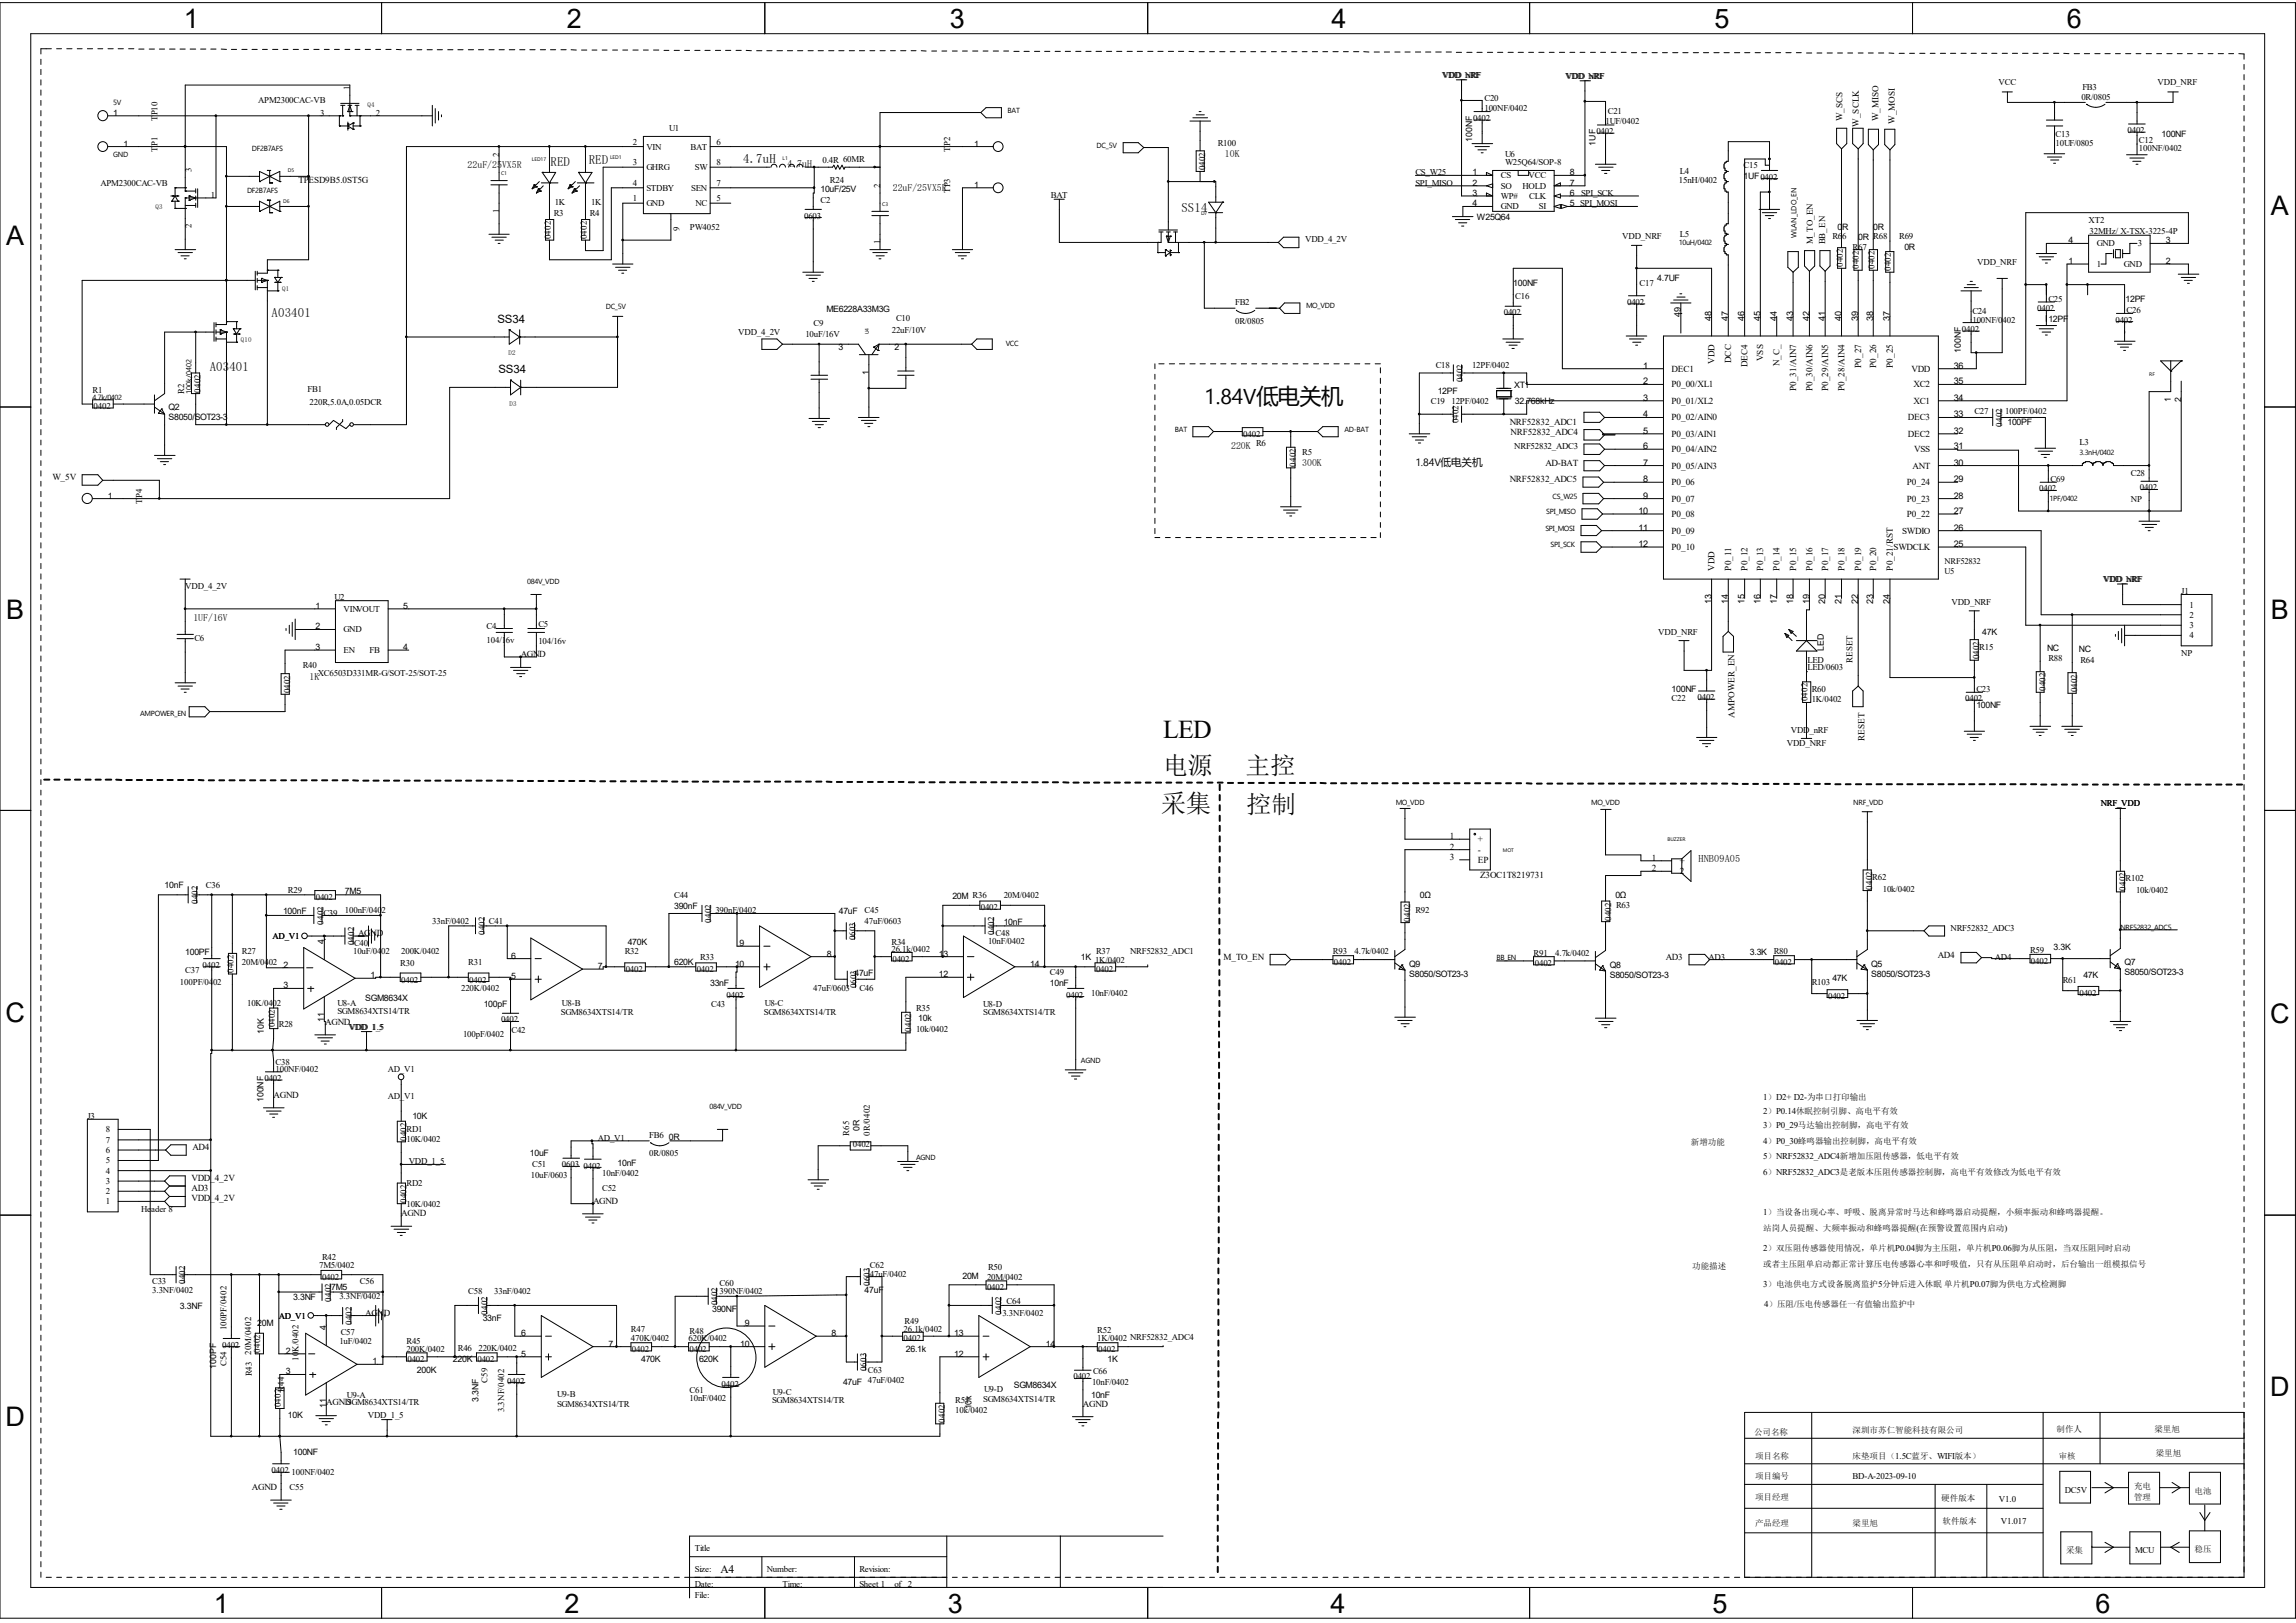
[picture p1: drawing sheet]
<svg xmlns="http://www.w3.org/2000/svg" width="297mm" height="210mm" viewBox="0 0 297 210" stroke-linecap="round" stroke-linejoin="round" font-family="sans-serif">
<defs><g id="words">
<g font-size="3.5">
<text x="23.8" y="3.6">1</text>
<text x="73.3" y="3.6">2</text>
<text x="122.9" y="3.6">3</text>
<text x="172.3" y="3.6">4</text>
<text x="221.8" y="3.6">5</text>
<text x="267.3" y="3.6">6</text>
<text x="293.8" y="27.9">A</text>
<text x=".8" y="31.7">A</text>
<text x=".8" y="80.1">B</text>
<text x="293.8" y="80.1">B</text>
<text x=".7" y="132.2">C</text>
<text x="293.7" y="132.4">C</text>
<text x=".7" y="184.6">D</text>
<text x="293.7" y="180.6">D</text>
<text x="27.6" y="208.7">1</text>
<text x="73" y="208.7">2</text>
<text x="122.6" y="208.7">3</text>
<text x="172.1" y="208.7">4</text>
<text x="221.5" y="208.7">5</text>
<text x="271.1" y="208.7">6</text>
</g>
<text font-size="3.3" x="150.5" y="95.5">LED</text>
<g font-size="3.2">
<text x="150.5" y="100.2">电源</text>
<text x="161.1" y="100.2">主控</text>
<text x="150.2" y="105">采集</text>
<text x="161.2" y="105.2">控制</text>
</g>
<text font-size="2.8" x="155.8" y="52.3">1.84V低电关机</text>
<g font-size="1.7">
<text x="71.2" y="21.5">RED</text>
<text x="76.2" y="21.2">RED</text>
<text x="96.1" y="21.1">4.7uH</text>
<text x="152.8" y="27.5">SS14</text>
<text x="35.1" y="41.1">A03401</text>
<text x="27.1" y="48">A03</text>
<text x="29.7" y="48">401</text>
</g>
<g font-size="1.5">
<text x="64.3" y="41.7">SS34</text>
<text x="64.5" y="48.3">SS34</text>
<text x="93.2" y="203.5">A4</text>
</g>
<text font-size="1.4" x="183.1" y="60.2">1.84V低电关机</text>
<g font-size="1.3">
<text x="60.5" y="21.8">22uF/25VX5R</text>
<text x="101.9" y="21.6">4.7uH</text>
<text x="158.5" y="20.3">10K</text>
<text x="115.5" y="24.8">22uF/25VX5R</text>
<text x="159.3" y="58">220K</text>
<text x="168.4" y="60.2">300K</text>
<text x="25" y="80.4">1UF/16V</text>
<text x="40" y="88">1K</text>
<text x="219.7" y="111.5">HNB09A05</text>
</g>
<g font-size="1.2">
<text x="238.3" y="15.7" transform="rotate(-90 238.3 15.7)">W_SCS</text>
<text x="240.5" y="16.4" transform="rotate(-90 240.5 16.4)">W_SCLK</text>
<text x="243" y="15.7" transform="rotate(-90 243 15.7)">W_MISO</text>
<text x="245.1" y="16" transform="rotate(-90 245.1 16)">W_MOSI</text>
<text x="38.6" y="23.7">TP</text>
<text x="39.9" y="23.7">ESD9B5.0ST5G</text>
<text x="217.4" y="41.1" transform="rotate(-90 217.4 41.1)">49</text>
<text x="221.4" y="41.5" transform="rotate(-90 221.4 41.5)">48</text>
<text x="223.6" y="41.5" transform="rotate(-90 223.6 41.5)">47</text>
<text x="225.7" y="41.5" transform="rotate(-90 225.7 41.5)">46</text>
<text x="227.7" y="41.5" transform="rotate(-90 227.7 41.5)">45</text>
<text x="229.8" y="41.5" transform="rotate(-90 229.8 41.5)">44</text>
<text x="231.9" y="41.5" transform="rotate(-90 231.9 41.5)">43</text>
<text x="234.1" y="41.5" transform="rotate(-90 234.1 41.5)">42</text>
<text x="236.1" y="41.5" transform="rotate(-90 236.1 41.5)">41</text>
<text x="238.2" y="41.5" transform="rotate(-90 238.2 41.5)">40</text>
<text x="240.4" y="41.5" transform="rotate(-90 240.4 41.5)">39</text>
<text x="242.3" y="41.5" transform="rotate(-90 242.3 41.5)">38</text>
<text x="244.5" y="41.5" transform="rotate(-90 244.5 41.5)">37</text>
<text x="212.6" y="47.7">1</text>
<text x="221.8" y="47.1" transform="rotate(-90 221.8 47.1)">VDD</text>
<text x="223.9" y="47" transform="rotate(-90 223.9 47)">DCC</text>
<text x="226.1" y="47.5" transform="rotate(-90 226.1 47.5)">DEC4</text>
<text x="228.1" y="46.7" transform="rotate(-90 228.1 46.7)">VSS</text>
<text x="230.2" y="47.4" transform="rotate(-90 230.2 47.4)">N_C_</text>
<text x="240.7" y="47.6" transform="rotate(-90 240.7 47.6)">P0_27</text>
<text x="242.7" y="47.6" transform="rotate(-90 242.7 47.6)">P0_26</text>
<text x="244.9" y="47.6" transform="rotate(-90 244.9 47.6)">P0_25</text>
<text x="252.7" y="47.7">36</text>
<text x="212.6" y="49.7">2</text>
<text x="212.6" y="51.9">3</text>
<text x="216.2" y="48.1">DEC1</text>
<text x="216.2" y="50.1">P0_00/XL1</text>
<text x="216.2" y="52.2">P0_01/XL2</text>
<text x="232.3" y="50.6" transform="rotate(-90 232.3 50.6)">P0_31/AIN7</text>
<text x="234.4" y="50.6" transform="rotate(-90 234.4 50.6)">P0_30/AIN6</text>
<text x="236.5" y="50.6" transform="rotate(-90 236.5 50.6)">P0_29/AIN5</text>
<text x="238.6" y="50.6" transform="rotate(-90 238.6 50.6)">P0_28/AIN4</text>
<text x="247.3" y="48.1">VDD</text>
<text x="247.5" y="52.2">XC1</text>
<text x="247.5" y="50.1">XC2</text>
<text x="252.7" y="51.9">34</text>
<text x="252.7" y="49.7">35</text>
<text x="195.3" y="54.9">NRF52832_ADC1</text>
<text x="195.4" y="56.3">NRF52832_ADC4</text>
<text x="212.6" y="54">4</text>
<text x="212.6" y="56.1">5</text>
<text x="212.6" y="58.1">6</text>
<text x="216.2" y="54.4">P0_02/AIN0</text>
<text x="216.2" y="56.5">P0_03/AIN1</text>
<text x="216.2" y="58.5">P0_04/AIN2</text>
<text x="246.8" y="56.5">DEC2</text>
<text x="246.8" y="54.4">DEC3</text>
<text x="247.6" y="58.5">VSS</text>
<text x="252.7" y="58.1">31</text>
<text x="252.7" y="56.1">32</text>
<text x="252.7" y="54">33</text>
<text x="6.8" y="62.1">W_5V</text>
<text x="195.3" y="62.4">NRF52832_ADC5</text>
<text x="199.9" y="60.2">AD-BAT</text>
<text x="212.6" y="60.2">7</text>
<text x="212.6" y="62.4">8</text>
<text x="212.6" y="64.5">9</text>
<text x="216.2" y="60.6">P0_05/AIN3</text>
<text x="216.2" y="62.8">P0_06</text>
<text x="216.2" y="64.9">P0_07</text>
<text x="246.7" y="64.9">P0_23</text>
<text x="246.7" y="62.8">P0_24</text>
<text x="247.4" y="60.6">ANT</text>
<text x="252.7" y="64.5">28</text>
<text x="252.7" y="62.4">29</text>
<text x="252.7" y="60.2">30</text>
<text x="212" y="66.5">10</text>
<text x="212" y="68.7">11</text>
<text x="212" y="70.8">12</text>
<text x="216.2" y="66.9">P0_08</text>
<text x="216.2" y="69">P0_09</text>
<text x="216.2" y="71.2">P0_10</text>
<text x="244.9" y="71.2">SWDCLK</text>
<text x="246" y="69">SWDIO</text>
<text x="246.7" y="66.9">P0_22</text>
<text x="252.7" y="70.8">25</text>
<text x="252.7" y="68.7">26</text>
<text x="252.7" y="66.5">27</text>
<text x="221.8" y="73.8" transform="rotate(-90 221.8 73.8)">VDD</text>
<text x="223.9" y="73.8" transform="rotate(-90 223.9 73.8)">P0_11</text>
<text x="226.1" y="73.8" transform="rotate(-90 226.1 73.8)">P0_12</text>
<text x="228.1" y="73.8" transform="rotate(-90 228.1 73.8)">P0_13</text>
<text x="230.2" y="73.8" transform="rotate(-90 230.2 73.8)">P0_14</text>
<text x="232.3" y="73.8" transform="rotate(-90 232.3 73.8)">P0_15</text>
<text x="234.4" y="73.8" transform="rotate(-90 234.4 73.8)">P0_16</text>
<text x="236.5" y="73.8" transform="rotate(-90 236.5 73.8)">P0_17</text>
<text x="238.6" y="73.8" transform="rotate(-90 238.6 73.8)">P0_18</text>
<text x="240.7" y="73.8" transform="rotate(-90 240.7 73.8)">P0_19</text>
<text x="242.7" y="73.8" transform="rotate(-90 242.7 73.8)">P0_20</text>
<text x="244.9" y="73.8" transform="rotate(-90 244.9 73.8)">P0_21/RST</text>
<text x="221.4" y="78.2" transform="rotate(-90 221.4 78.2)">13</text>
<text x="223.6" y="78.2" transform="rotate(-90 223.6 78.2)">14</text>
<text x="225.7" y="78.2" transform="rotate(-90 225.7 78.2)">15</text>
<text x="227.7" y="78.2" transform="rotate(-90 227.7 78.2)">16</text>
<text x="229.8" y="78.2" transform="rotate(-90 229.8 78.2)">17</text>
<text x="231.9" y="78.2" transform="rotate(-90 231.9 78.2)">18</text>
<text x="234.1" y="78.2" transform="rotate(-90 234.1 78.2)">19</text>
<text x="236.1" y="78.2" transform="rotate(-90 236.1 78.2)">20</text>
<text x="238.2" y="78.2" transform="rotate(-90 238.2 78.2)">21</text>
<text x="240.4" y="78.2" transform="rotate(-90 240.4 78.2)">22</text>
<text x="242.3" y="78.2" transform="rotate(-90 242.3 78.2)">23</text>
<text x="244.5" y="78.2" transform="rotate(-90 244.5 78.2)">24</text>
<text x="67.4" y="85">AGND</text>
<text x="224.4" y="92.9" transform="rotate(-90 224.4 92.9)">AMPOWER_EN</text>
<text x="241.2" y="95.8" transform="rotate(-90 241.2 95.8)">RESET</text>
<text x="187.5" y="108.6">1</text>
<text x="187.5" y="109.9">2</text>
<text x="187.5" y="111.3">3</text>
<text x="191.2" y="109">+</text>
<text x="191.2" y="110.3">-</text>
<text x="191.2" y="111.6">EP</text>
<text x="191.5" y="113.7">Z3OC1T8219731</text>
<text x="213.7" y="111.4">1</text>
<text x="213.7" y="112.7">2</text>
<text x="217.3" y="111.8">+</text>
<text x="217.3" y="113.1">2</text>
<text x="46.3" y="121.1">AG</text>
<text x="47.9" y="121.1">ND</text>
<text x="158.3" y="124.2">M_TO_EN</text>
<text x="215.5" y="124.2">AD3</text>
<text x="250.7" y="123.9">AD4</text>
<text x="42.1" y="132.6">AGND</text>
<text x="35.4" y="142">AGND</text>
<text x="24.9" y="148.8">AD4</text>
<text x="24.8" y="152.8">VDD_4_2V</text>
<text x="24.8" y="154.1">AD3</text>
<text x="24.8" y="155.4">VDD_4_2V</text>
<text x="76.7" y="155.7">AGND</text>
<text x="51.9" y="157.4">AGND</text>
<text x="47.2" y="170.2">AG</text>
<text x="48.9" y="170.2">N</text>
<text x="49.7" y="170.2">D</text>
<text x="42.2" y="181.8">AGNDGM8634XTS14/TR</text>
<text x="140.1" y="182">AGND</text>
<text x="32.6" y="192.7">AGND</text>
</g>
<g font-size="1.1">
<text x="45.3" y="11.6" transform="rotate(-90 45.3 11.6)">1</text>
<text x="186.5" y="10.1">VDD_NRF</text>
<text x="186.6" y="10.1">VDD_nRF</text>
<text x="202.5" y="10.2">VDD_NRF</text>
<text x="202.6" y="10.2">VDD_nRF</text>
<text x="258.5" y="11">VCC</text>
<text x="269.4" y="11.6">FB3</text>
<text x="279.1" y="11">VDD_NRF</text>
<text x="14.6" y="15">1</text>
<text x="20.4" y="15.7" transform="rotate(-90 20.4 15.7)">T</text>
<text x="20.4" y="14.9" transform="rotate(-90 20.4 14.9)">P10</text>
<text x="33.4" y="13.4">APM2300CAC-VB</text>
<text x="41.4" y="15">3</text>
<text x="48.6" y="15">2</text>
<text x="86.6" y="17">U1</text>
<text x="190.5" y="15.7">0402</text>
<text x="192" y="13.1">C20</text>
<text x="192" y="14.3">100NF/0402</text>
<text x="206.5" y="17.4">0402</text>
<text x="207.7" y="16">1UF/0402</text>
<text x="208" y="14.7">C21</text>
<text x="265.9" y="17.8">C13</text>
<text x="269.2" y="13">0R/0805</text>
<text x="275.2" y="17.2">0402</text>
<text x="279.6" y="17.7">100NF</text>
<text x="16" y="19">1</text>
<text x="20.4" y="19.6" transform="rotate(-90 20.4 19.6)">T</text>
<text x="20.4" y="18.9" transform="rotate(-90 20.4 18.9)">P1</text>
<text x="24.8" y="22.3" transform="rotate(-90 24.8 22.3)">3</text>
<text x="64.6" y="20.3" transform="rotate(-90 64.6 20.3)">2</text>
<text x="81.9" y="18.7">2</text>
<text x="81.9" y="21.4">3</text>
<text x="83.6" y="19.3">VIN</text>
<text x="83.6" y="22">GHRG</text>
<text x="89.3" y="19.3">BAT</text>
<text x="89.9" y="22">SW</text>
<text x="92.7" y="18.7">6</text>
<text x="92.7" y="21.4">8</text>
<text x="106.4" y="21.1">0.4R 60MR</text>
<text x="107.4" y="23.7">R24</text>
<text x="122.9" y="19.6" transform="rotate(-90 122.9 19.6)">T</text>
<text x="122.9" y="18.9" transform="rotate(-90 122.9 18.9)">P2</text>
<text x="126" y="19">1</text>
<text x="155.9" y="22.1" transform="rotate(-90 155.9 22.1)">0402</text>
<text x="157.5" y="18.8">R100</text>
<text x="183.1" y="22.7">CS_W25</text>
<text x="190.4" y="18.4" transform="rotate(-90 190.4 18.4)">100NF</text>
<text x="190.5" y="22.7">1</text>
<text x="194.1" y="23.1">CS</text>
<text x="194.7" y="20.3">U6</text>
<text x="194.7" y="21.4">W25Q64/SOP-8</text>
<text x="197.7" y="23.1">VCC</text>
<text x="203.1" y="22.7">8</text>
<text x="206.4" y="18.8" transform="rotate(-90 206.4 18.8)">1UF</text>
<text x="217.2" y="23.7">15nH/0402</text>
<text x="217.3" y="22.6">L4</text>
<text x="225.6" y="21.8">C15</text>
<text x="225.6" y="23.2">1UF0402</text>
<text x="265.9" y="18.8">10UF/0805</text>
<text x="276.7" y="18.5">C12</text>
<text x="276.7" y="19.5">100NF/0402</text>
<text x="13" y="24">APM2300CAC-VB</text>
<text x="24.8" y="29.5" transform="rotate(-90 24.8 29.5)">2</text>
<text x="27.3" y="25.6">1</text>
<text x="64.6" y="27.6" transform="rotate(-90 64.6 27.6)">1</text>
<text x="71.6" y="27.9">R3</text>
<text x="71.8" y="26.6">1K</text>
<text x="76.3" y="27.9">R4</text>
<text x="76.5" y="26.6">1K</text>
<text x="81.9" y="24">4</text>
<text x="81.9" y="26">1</text>
<text x="83.6" y="24.7">STDBY</text>
<text x="83.6" y="26.7">GND</text>
<text x="87.9" y="29.8" transform="rotate(-90 87.9 29.8)">9</text>
<text x="89.2" y="29.7">PW4052</text>
<text x="89.4" y="24.7">SEN</text>
<text x="90" y="26.7">NC</text>
<text x="92.7" y="24">7</text>
<text x="92.7" y="26">5</text>
<text x="104" y="28.3">0603</text>
<text x="106.1" y="26.3">C2</text>
<text x="106.1" y="24.8">10uF/25V</text>
<text x="113.8" y="24.3" transform="rotate(-90 113.8 24.3)">2</text>
<text x="122.9" y="25" transform="rotate(-90 122.9 25)">TP3</text>
<text x="126" y="24.3">1</text>
<text x="135.9" y="25.6">BAT</text>
<text x="183.1" y="24">SPI_MISO</text>
<text x="190.5" y="24">2</text>
<text x="190.5" y="25.4">3</text>
<text x="190.5" y="26.7">4</text>
<text x="191.1" y="28.4">W25Q64</text>
<text x="194.1" y="24.4">SO</text>
<text x="194.1" y="25.7">WP#</text>
<text x="194.1" y="27.1">GND</text>
<text x="196.9" y="24.4">HOLD</text>
<text x="197.8" y="25.7">CLK</text>
<text x="199.1" y="27.1">SI</text>
<text x="203.1" y="26.7">5 SPI_MOSI</text>
<text x="203.1" y="25.4">6</text>
<text x="203.1" y="24">7</text>
<text x="204.5" y="25.4">SPI_SCK</text>
<text x="237.7" y="29.7">0</text>
<text x="238.3" y="29.7">R</text>
<text x="242.3" y="29.7">0R</text>
<text x="270.2" y="28.8">XT2</text>
<text x="71.2" y="30.9" transform="rotate(-90 71.2 30.9)">0402</text>
<text x="75.9" y="30.9" transform="rotate(-90 75.9 30.9)">0402</text>
<text x="113.8" y="31.5" transform="rotate(-90 113.8 31.5)">1</text>
<text x="168.8" y="31.4">VDD_4_2V</text>
<text x="209.8" y="30.9">VDD_NRF</text>
<text x="217.3" y="30.7">L5</text>
<text x="234.5" y="31.6" transform="rotate(-90 234.5 31.6)">M_TO_EN</text>
<text x="236.1" y="31.6" transform="rotate(-90 236.1 31.6)">BB_EN</text>
<text x="237" y="30.9">R66</text>
<text x="238.4" y="34.5" transform="rotate(-90 238.4 34.5)">0402</text>
<text x="239.6" y="32.3">R67</text>
<text x="240.4" y="31.1">0R R68</text>
<text x="240.5" y="34.8" transform="rotate(-90 240.5 34.8)">0402</text>
<text x="242.5" y="34.8" transform="rotate(-90 242.5 34.8)">0402</text>
<text x="244.6" y="35.1" transform="rotate(-90 244.6 35.1)">0402</text>
<text x="245.7" y="30.9">R69</text>
<text x="246.3" y="32.4">0R</text>
<text x="255.8" y="34.3">VDD_NRF</text>
<text x="267.6" y="34.2">1</text>
<text x="267.6" y="31.5">4</text>
<text x="270.3" y="30.3">32MHz/ X-TSX-3225-4P</text>
<text x="271.2" y="34.5">1</text>
<text x="271.2" y="31.9">GND</text>
<text x="274.7" y="34.5">GND</text>
<text x="276.5" y="31.9">3</text>
<text x="280.2" y="34.2">2</text>
<text x="280.2" y="31.5">3</text>
<text x="106.9" y="40.4">ME6228A33M3G</text>
<text x="115.9" y="41.6">C10</text>
<text x="159.8" y="39.5">FB2</text>
<text x="159.8" y="41.9">0R/0805</text>
<text x="194.5" y="40.8">0402</text>
<text x="195.7" y="37">100NF</text>
<text x="196" y="38.7">C16</text>
<text x="210.5" y="39.5">0402</text>
<text x="212.1" y="37">C17</text>
<text x="214.4" y="36.4">4.7UF</text>
<text x="255.1" y="40.7">C24</text>
<text x="255.1" y="41.7">100NF/0</text>
<text x="259" y="41.7">402</text>
<text x="263.5" y="40.3">0402</text>
<text x="265" y="39.1">C25</text>
<text x="265" y="41.7">12PF</text>
<text x="273.6" y="41.7">0402</text>
<text x="275" y="39">12PF</text>
<text x="275.1" y="40.6">C26</text>
<text x="95.5" y="43.3">VDD_4_2V</text>
<text x="104.2" y="43.6">10uF/16V</text>
<text x="105.2" y="42.1">C9</text>
<text x="108.5" y="45.3">3</text>
<text x="115.4" y="43.1">22uF/10V</text>
<text x="115.7" y="45.3">2</text>
<text x="185.7" y="47.6">C18</text>
<text x="190.4" y="47.6">12PF/0402</text>
<text x="253.7" y="45.7" transform="rotate(-90 253.7 45.7)">100NF</text>
<text x="253.8" y="43">0402</text>
<text x="12" y="50.8">R1</text>
<text x="12.1" y="52.9">0402</text>
<text x="21.8" y="53">Q2</text>
<text x="23.8" y="50.9" transform="rotate(-90 23.8 50.9)">R2</text>
<text x="26" y="50.8" transform="rotate(-90 26 50.8)">0402</text>
<text x="39.8" y="50.8">FB1</text>
<text x="40" y="52.4">220R,5.0A,0.05DCR</text>
<text x="112.4" y="48.5" transform="rotate(-90 112.4 48.5)">1</text>
<text x="185.1" y="52.3">C19</text>
<text x="186" y="51">12PF</text>
<text x="187.7" y="52.3">12PF/0402</text>
<text x="189.2" y="49.5" transform="rotate(-90 189.2 49.5)">0402</text>
<text x="195.9" y="50.2">XT1</text>
<text x="196" y="52.3">32.768kHz</text>
<text x="255.4" y="53.6">C27</text>
<text x="259.4" y="53.6">100PF/0402</text>
<text x="280.8" y="52" transform="rotate(-90 280.8 52)">1</text>
<text x="282.2" y="52" transform="rotate(-90 282.2 52)">2</text>
<text x="21.8" y="54.4">S8050/SOT23-3</text>
<text x="160.8" y="56.5">0402</text>
<text x="162.5" y="57.7">R6</text>
<text x="168.4" y="58.9">R5</text>
<text x="188.7" y="54.8" transform="rotate(-90 188.7 54.8)">0402</text>
<text x="195.9" y="58.1">NRF52832_ADC3</text>
<text x="259" y="55.2" transform="rotate(-90 259 55.2)">0402</text>
<text x="259.7" y="55">100PF</text>
<text x="269" y="57.6">L3</text>
<text x="14" y="64.5">1</text>
<text x="18.4" y="65.2" transform="rotate(-90 18.4 65.2)">T</text>
<text x="18.4" y="64.5" transform="rotate(-90 18.4 64.5)">P4</text>
<text x="167.6" y="60.4" transform="rotate(-90 167.6 60.4)">0402</text>
<text x="263.8" y="63.6">0402</text>
<text x="265.3" y="62.4">C69</text>
<text x="275.6" y="61.6">C28</text>
<text x="275.6" y="64.9">NP</text>
<text x="276.8" y="63.5">0402</text>
<text x="24" y="76.2">VDD_4_2V</text>
<text x="43.3" y="77.6">U2</text>
<text x="251.5" y="74.3">U5</text>
<text x="251.5" y="73">NRF52832</text>
<text x="272" y="75.3">VDD_NRF</text>
<text x="272.2" y="75.3">VDD_nRF</text>
<text x="282.2" y="76.9">J1</text>
<text x="25.1" y="82.9">C6</text>
<text x="40.8" y="78.8">1</text>
<text x="40.8" y="81.4">2</text>
<text x="44.4" y="79.2">VINVOUT</text>
<text x="44.4" y="81.8">GND</text>
<text x="52.2" y="78.8">5</text>
<text x="62.9" y="81.3">C4</text>
<text x="62.9" y="83.2">104/16v</text>
<text x="69.6" y="81.2">C5</text>
<text x="69.6" y="83.3">104/16v</text>
<text x="214.5" y="82.2">VDD_NRF</text>
<text x="252.4" y="78.2">VDD_NRF</text>
<text x="256.4" y="82.2">47K</text>
<text x="283.2" y="78.6">1</text>
<text x="283.2" y="79.9">2</text>
<text x="283.2" y="81.3">3</text>
<text x="283.2" y="82.6">4</text>
<text x="37.5" y="89.7" transform="rotate(-90 37.5 89.7)">0402</text>
<text x="39.2" y="86.5">R40</text>
<text x="40.8" y="84.1">3</text>
<text x="41.1" y="87.4">XC6503D331MR-G/SOT-25/SOT-25</text>
<text x="44.4" y="84.5">EN</text>
<text x="47.8" y="84.5">FB</text>
<text x="52.2" y="84.1">4</text>
<text x="216.2" y="89.5">100NF</text>
<text x="233.8" y="85.7">LED</text>
<text x="233.8" y="86.7">LED/0603</text>
<text x="234.4" y="89.6">R60</text>
<text x="235.9" y="84.2" transform="rotate(-90 235.9 84.2)">LED</text>
<text x="239.6" y="85.8" transform="rotate(-90 239.6 85.8)">RESET</text>
<text x="255.7" y="89.6">C23</text>
<text x="256" y="85.3" transform="rotate(-90 256 85.3)">0402</text>
<text x="256" y="84.1">R15</text>
<text x="264.6" y="89.4" transform="rotate(-90 264.6 89.4)">0402</text>
<text x="264.8" y="84.2">NC</text>
<text x="265" y="85.6">R88</text>
<text x="268.7" y="89.6" transform="rotate(-90 268.7 89.6)">0402</text>
<text x="268.9" y="84.4">NC</text>
<text x="269.1" y="85.7">R64</text>
<text x="282.2" y="84.9">NP</text>
<text x="216.2" y="90.8">C22</text>
<text x="219.6" y="90.6">0402</text>
<text x="231.6" y="94.9">VDD_nRF</text>
<text x="233.8" y="90.7" transform="rotate(-90 233.8 90.7)">0402</text>
<text x="234.4" y="90.9">1K/0402</text>
<text x="254.2" y="90.8">0402</text>
<text x="255.7" y="91.7">100NF</text>
<text x="231.1" y="96.6">VDD_NRF</text>
<text x="271.7" y="104.3">NRF_VDD</text>
<text x="242.2" y="113.9">R62</text>
<text x="21.3" y="114.9">10nF</text>
<text x="25.6" y="117" transform="rotate(-90 25.6 117)">0402</text>
<text x="26.6" y="114.9">C36</text>
<text x="36.6" y="118.3">100nF</text>
<text x="37.3" y="115.5">R29</text>
<text x="40.9" y="116.5">0402</text>
<text x="41.8" y="119.6" transform="rotate(-90 41.8 119.6)">0402</text>
<text x="41.8" y="118.6">C39</text>
<text x="44.6" y="118.2">100nF/040</text>
<text x="44.6" y="115.6">7M5</text>
<text x="49.4" y="118.2">2</text>
<text x="55.9" y="119.5">33nF/0402</text>
<text x="63.2" y="119.5">C41</text>
<text x="87.2" y="116.2">C44</text>
<text x="87.2" y="117.6">390nF</text>
<text x="92" y="119.4" transform="rotate(-90 92 119.4)">0402</text>
<text x="92.5" y="118.2">390nF/0402</text>
<text x="108.5" y="118.3">47uF</text>
<text x="111.8" y="118.2">C45</text>
<text x="111.8" y="119.5">47uF/0603</text>
<text x="123.2" y="116.3">20M R36</text>
<text x="126.9" y="117.8">0402</text>
<text x="129.8" y="119.6">10nF</text>
<text x="129.8" y="116.2">20M/0402</text>
<text x="182.4" y="119.3" transform="rotate(-90 182.4 119.3)">0402</text>
<text x="183.1" y="118.2">R92</text>
<text x="183.7" y="116.2">0Ω</text>
<text x="208.4" y="119.1" transform="rotate(-90 208.4 119.1)">0402</text>
<text x="209" y="116.2">0Ω</text>
<text x="209" y="117.5">R63</text>
<text x="242.2" y="115.1" transform="rotate(-90 242.2 115.1)">0402</text>
<text x="243.5" y="115.4">10k/0402</text>
<text x="275" y="115.2" transform="rotate(-90 275 115.2)">0402</text>
<text x="275" y="114">R102</text>
<text x="276.3" y="115.5">10k/0402</text>
<text x="24" y="125.9">C37</text>
<text x="24" y="123.6">100PF</text>
<text x="26.2" y="125.2">0402</text>
<text x="30.2" y="125.9" transform="rotate(-90 30.2 125.9)">0402</text>
<text x="31.3" y="123.5">R27</text>
<text x="31.3" y="124.8">20M/04</text>
<text x="34.8" y="124.8">02</text>
<text x="35.3" y="121.5">AD_V1</text>
<text x="36.7" y="125.2">2</text>
<text x="42" y="122.2" transform="rotate(-90 42 122.2)">4</text>
<text x="45.7" y="123.5">10uF/04</text>
<text x="45.8" y="122.3" transform="rotate(-90 45.8 122.3)">0402</text>
<text x="45.8" y="122.4">C40</text>
<text x="49.3" y="123.5">02</text>
<text x="51.8" y="125">R30</text>
<text x="51.9" y="123.5">200K/0402</text>
<text x="60.6" y="124.8">R31</text>
<text x="62.7" y="121" transform="rotate(-90 62.7 121)">0402</text>
<text x="66.1" y="124">6</text>
<text x="77.3" y="125.4">7</text>
<text x="80.8" y="123.5">R32</text>
<text x="80.9" y="125.8">0402</text>
<text x="81.2" y="122.3">470K</text>
<text x="87.2" y="124.9">620K</text>
<text x="90.1" y="125.8">0402</text>
<text x="90.6" y="124.2">R33</text>
<text x="95.1" y="125.1">10</text>
<text x="95.7" y="122.4">9</text>
<text x="106.9" y="123.8">8</text>
<text x="110.7" y="121.7" transform="rotate(-90 110.7 121.7)">0603</text>
<text x="115.3" y="122.3">R34</text>
<text x="115.3" y="123.2">26.1k/0402</text>
<text x="115.4" y="124.5">0402</text>
<text x="121.5" y="123.8">13</text>
<text x="127.8" y="122.2">10nF/0402</text>
<text x="128.6" y="121" transform="rotate(-90 128.6 121)">0402</text>
<text x="128.8" y="121.1">C48</text>
<text x="133.3" y="125.1">14</text>
<text x="139.8" y="124.2">1K</text>
<text x="141.6" y="124.6">1K/0402</text>
<text x="141.8" y="125.8">0402</text>
<text x="141.8" y="123.5">R37</text>
<text x="146.2" y="123.5">NRF52832_ADC1</text>
<text x="172.4" y="123.5">R93</text>
<text x="172.6" y="124.8">0402</text>
<text x="175.2" y="123.5">4.7k/0402</text>
<text x="182.3" y="125.1">Q9</text>
<text x="198.4" y="123.7">R91</text>
<text x="198.5" y="125">0402</text>
<text x="201.2" y="123.7">4.7k/0402</text>
<text x="208.2" y="125.2">Q8</text>
<text x="221" y="124.2">AD3</text>
<text x="226.4" y="123.6">3.3K</text>
<text x="229.4" y="123.5">R80</text>
<text x="229.6" y="124.8">0402</text>
<text x="242.1" y="125.1">Q5</text>
<text x="252.3" y="120.4">NRF52832_ADC3</text>
<text x="258.1" y="124.2">AD4</text>
<text x="262.6" y="123.4">R59</text>
<text x="262.7" y="124.7">0402</text>
<text x="265.6" y="122.9">3.3K</text>
<text x="274.8" y="124.8">Q7</text>
<text x="23.3" y="127.5">100PF/04</text>
<text x="27.6" y="127.5">02</text>
<text x="32" y="130.2">10K/0402</text>
<text x="36.7" y="127.9">3</text>
<text x="43.6" y="130.2">U8-A</text>
<text x="43.6" y="131.2">SGM8634XTS14/TR</text>
<text x="47.2" y="129.6">SGM8634X</text>
<text x="47.9" y="126.6">1</text>
<text x="51.9" y="127.1">0402</text>
<text x="59.6" y="128.2">220K/0402</text>
<text x="60.7" y="127.1">0402</text>
<text x="62.6" y="130.3">100pF</text>
<text x="66.1" y="126.7">5</text>
<text x="72.6" y="131.4">SGM8634XTS14/TR</text>
<text x="72.7" y="130.2">U8-B</text>
<text x="91.9" y="127.6">33nF</text>
<text x="92" y="130.3">C43</text>
<text x="94" y="129.1">0402</text>
<text x="98.8" y="131.4">SGM8634XTS14/TR</text>
<text x="98.9" y="130.2">U8-C</text>
<text x="105.2" y="128.2">47uF/0603</text>
<text x="110.5" y="126.3">47uF</text>
<text x="110.8" y="127.9" transform="rotate(-90 110.8 127.9)">0603</text>
<text x="111.2" y="128.2">C46</text>
<text x="118.5" y="130.9">R35</text>
<text x="121.5" y="126.4">12</text>
<text x="127.2" y="130.3">U8-D</text>
<text x="127.2" y="131.4">SGM8634XTS14/TR</text>
<text x="135.8" y="126.2">C49</text>
<text x="135.8" y="127.6">10nF</text>
<text x="137.9" y="129.1">0402</text>
<text x="141.1" y="128.8">10nF/0402</text>
<text x="182.3" y="126.4">S8050/SOT23-3</text>
<text x="208.2" y="126.6">S8050/SOT23-3</text>
<text x="234.4" y="127.5">R103</text>
<text x="236.5" y="129.2">0402</text>
<text x="237" y="126.9">47K</text>
<text x="242.1" y="126.4">S8050/SOT23-3</text>
<text x="266.8" y="127.1">R61</text>
<text x="269" y="128.8">0402</text>
<text x="269.5" y="126.5">47K</text>
<text x="274.8" y="126.2">S8050/SOT23-3</text>
<text x="34.1" y="133.8" transform="rotate(-90 34.1 133.8)">10K</text>
<text x="35.6" y="132.9" transform="rotate(-90 35.6 132.9)">0402</text>
<text x="35.6" y="137.8">C38</text>
<text x="36.1" y="132.8">R28</text>
<text x="42" y="132.2" transform="rotate(-90 42 132.2)">11</text>
<text x="45.1" y="133.2">VDD_1_5</text>
<text x="45.2" y="133.2">VDD_1.5</text>
<text x="59.9" y="134.2">100pF/0402</text>
<text x="64.8" y="132.3">0402</text>
<text x="66.2" y="133.6">C42</text>
<text x="117.9" y="133.5" transform="rotate(-90 117.9 133.5)">0402</text>
<text x="118.5" y="133.5">10k/0402</text>
<text x="118.8" y="132.2">10k</text>
<text x="34.1" y="142.6" transform="rotate(-90 34.1 142.6)">100NF</text>
<text x="34.2" y="139.9">0402</text>
<text x="35.6" y="138.7">100NF/0402</text>
<text x="50.2" y="142.2">AD_V1</text>
<text x="50.2" y="138.7">AD_V1</text>
<text x="228.1" y="142.3">1）D2+ D2-为串口打印输出</text>
<text x="11.3" y="144.8">J3</text>
<text x="13.7" y="149.2">6</text>
<text x="13.7" y="147.9">7</text>
<text x="13.7" y="146.5">8</text>
<text x="52.6" y="147.6" transform="rotate(-90 52.6 147.6)">0402</text>
<text x="52.6" y="146.4">RD1</text>
<text x="52.6" y="147.7">10K/0402</text>
<text x="53.3" y="144.8">10K</text>
<text x="68.5" y="149.6">10uF</text>
<text x="77.3" y="147.6">AD_V1</text>
<text x="84" y="147.2">FB6</text>
<text x="84" y="149.6">0R/0805</text>
<text x="86.5" y="147.5">0R</text>
<text x="109.9" y="146.9" transform="rotate(-90 109.9 146.9)">R65</text>
<text x="110.3" y="148.4">0402</text>
<text x="111.2" y="146.4" transform="rotate(-90 111.2 146.4)">0R</text>
<text x="112.5" y="146.9" transform="rotate(-90 112.5 146.9)">0R/0402</text>
<text x="218.7" y="148.1">新增功能</text>
<text x="228.1" y="146">3）P0_29马达输出控制脚，高电平有效</text>
<text x="228.1" y="148">4）P0_30蜂鸣器输出控制脚，高电平有效</text>
<text x="228.1" y="150">5）NRF52832_ADC4新增加压阻传感器，低电平有效</text>
<text x="228.1" y="144.1">2）P0.14休眠控制引脚、高电平有效</text>
<text x="13.7" y="155.8">1</text>
<text x="13.7" y="154.5">2</text>
<text x="13.7" y="153.2">3</text>
<text x="13.7" y="151.8">4</text>
<text x="13.7" y="150.5">5</text>
<text x="52.6" y="155.6" transform="rotate(-90 52.6 155.6)">0402</text>
<text x="52.6" y="153.5">RD2</text>
<text x="52.9" y="150.7">VDD_1_5</text>
<text x="68.7" y="152.4">10uF/0603</text>
<text x="68.8" y="151">C51</text>
<text x="72.7" y="151">0603</text>
<text x="75.5" y="151.2">0402</text>
<text x="77.9" y="154.1">C52</text>
<text x="77.9" y="152.1">10nF/0402</text>
<text x="79.9" y="150.9">10nF</text>
<text x="228.1" y="152">6）NRF52832_ADC3是老版本压阻传感器控制脚，高电平有效修改为低电平有效</text>
<text x="18.2" y="156.8">He</text>
<text x="19.6" y="156.8">ader 8</text>
<text x="52.6" y="156.1">10K/0402</text>
<text x="228.1" y="157.2">1）当设备出现心率、呼吸、脱离异常时马达和蜂鸣器启动提醒，小频率振动和蜂鸣器提醒。</text>
<text x="228.1" y="159.3">站岗人员提醒、大频率振动和蜂鸣器提醒(在预警设置范围内启动)</text>
<text x="228.1" y="161.8">2）双压阻传感器使用情况，单片机P0.04脚为主压阻，单片机P0.06脚为从压阻，当双压阻同时启动</text>
<text x="19.7" y="166.1">C33</text>
<text x="19.7" y="167.3">3.3NF/0402</text>
<text x="24" y="166.1" transform="rotate(-90 24 166.1)">0402</text>
<text x="41.3" y="164.1">7M5/0402</text>
<text x="41.7" y="165.6">0402</text>
<text x="41.7" y="163.1">R42</text>
<text x="42.8" y="167">7M5</text>
<text x="46.6" y="166.1">C56</text>
<text x="60.6" y="167.4">C58</text>
<text x="63.9" y="167.4">33nF/0402</text>
<text x="93.1" y="166.4">C60</text>
<text x="93.1" y="167.4">390NF/0402</text>
<text x="111.8" y="167.3">47uF</text>
<text x="112.5" y="166.4" transform="rotate(-90 112.5 166.4)">0603</text>
<text x="112.5" y="164.1">C62</text>
<text x="112.5" y="165.2">47uF/0402</text>
<text x="124.5" y="165.5">20M</text>
<text x="127.7" y="166.9">0402</text>
<text x="127.7" y="165.6">20M/0402</text>
<text x="127.8" y="164.4">R50</text>
<text x="218.9" y="164.3">功能描述</text>
<text x="228.1" y="164">或者主压阻单启动都正常计算压电传感器心率和呼吸值，只有从压阻单启动时，后台输出一组模拟信号</text>
<text x="228.1" y="166.5">3）电池供电方式设备脱离监护5分钟后进入休眠 单片机P0.07脚为供电方式检测脚</text>
<text x="23.3" y="169.3">3.3NF</text>
<text x="29.3" y="172.1" transform="rotate(-90 29.3 172.1)">100PF/0402</text>
<text x="33.3" y="171.5">20M</text>
<text x="36.1" y="170.6">AD_V1</text>
<text x="37.9" y="168.2">3.3NF</text>
<text x="42.2" y="172.1" transform="rotate(-90 42.2 172.1)">4</text>
<text x="42.8" y="168.4" transform="rotate(-90 42.8 168.4)">0402</text>
<text x="43.9" y="168.1">3.3NF/0402</text>
<text x="43.9" y="173.9">1uF/0402</text>
<text x="44.1" y="172.8">C57</text>
<text x="45.5" y="171.4" transform="rotate(-90 45.5 171.4)">0402</text>
<text x="52.6" y="173.9">R45</text>
<text x="62.4" y="171">33nF</text>
<text x="63.1" y="170.1" transform="rotate(-90 63.1 170.1)">0402</text>
<text x="67.4" y="172.9">6</text>
<text x="81.6" y="172.4">R47</text>
<text x="81.6" y="173.6">470K/0402</text>
<text x="89.1" y="173.6">620K/0402</text>
<text x="89.2" y="172.6">R48</text>
<text x="92.1" y="169.8">390NF</text>
<text x="92.8" y="168.9" transform="rotate(-90 92.8 168.9)">0402</text>
<text x="96.4" y="171.6">9</text>
<text x="107.6" y="172.9">8</text>
<text x="116.9" y="173.6">0402</text>
<text x="116.9" y="172.4">26.1k/0402</text>
<text x="117" y="171.3">R49</text>
<text x="123.4" y="172.9">13</text>
<text x="129.5" y="170.1" transform="rotate(-90 129.5 170.1)">0402</text>
<text x="129.7" y="170.2">3.3NF/0402</text>
<text x="130.2" y="168.8">C64</text>
<text x="141.9" y="172.5">R52</text>
<text x="141.9" y="173.6">1K/0402 NRF52832_ADC4</text>
<text x="228.2" y="169.2">4）压阻/压电传感器任一有值输出监护中</text>
<text x="28" y="177.1" transform="rotate(-90 28 177.1)">100PF</text>
<text x="28.7" y="174.4">0402</text>
<text x="29.3" y="176.8" transform="rotate(-90 29.3 176.8)">C54</text>
<text x="32.5" y="175.3" transform="rotate(-90 32.5 175.3)">20M/0402</text>
<text x="32.6" y="178.1" transform="rotate(-90 32.6 178.1)">R43</text>
<text x="33.7" y="175" transform="rotate(-90 33.7 175)">0402</text>
<text x="37" y="175.2">2</text>
<text x="37" y="177.8">3</text>
<text x="38.6" y="176.1" transform="rotate(-90 38.6 176.1)">10</text>
<text x="38.6" y="174.9" transform="rotate(-90 38.6 174.9)">K/0402</text>
<text x="48.2" y="176.5">1</text>
<text x="52.6" y="174.9">200K/0402</text>
<text x="52.7" y="176.2">0402</text>
<text x="53.9" y="177.6">200K</text>
<text x="58.6" y="176.2">220K 0402</text>
<text x="59.2" y="174.8">R46</text>
<text x="61.9" y="174.8">220K/0402</text>
<text x="63.1" y="178.9" transform="rotate(-90 63.1 178.9)">C59</text>
<text x="65.6" y="179">0402</text>
<text x="67.4" y="175.6">5</text>
<text x="78.7" y="174.2">7</text>
<text x="81.7" y="174.9">0402</text>
<text x="82.9" y="176.3">470K</text>
<text x="89.2" y="174.9">0402</text>
<text x="90.4" y="176.3">620K</text>
<text x="93.3" y="179.5">0402</text>
<text x="95.8" y="174.2">10</text>
<text x="109.1" y="179.2">47uF</text>
<text x="112.1" y="177.4" transform="rotate(-90 112.1 177.4)">0603</text>
<text x="112.3" y="177.7">C63</text>
<text x="112.3" y="178.9">47uF/0402</text>
<text x="117.2" y="174.9">26.1k</text>
<text x="123.4" y="175.6">12</text>
<text x="131.1" y="179.5">SGM8634X</text>
<text x="135.3" y="174.2">14</text>
<text x="138.9" y="178.5">0402</text>
<text x="141.3" y="179.2">10nF/0402</text>
<text x="141.4" y="177.8">C66</text>
<text x="142.1" y="174.9">0402</text>
<text x="143.3" y="176.3">1K</text>
<text x="36.3" y="182.1" transform="rotate(-90 36.3 182.1)">0402</text>
<text x="36.7" y="180.1" transform="rotate(-90 36.7 180.1)">R44</text>
<text x="37.3" y="183.5">10K</text>
<text x="42.2" y="182.2" transform="rotate(-90 42.2 182.2)">11</text>
<text x="44.9" y="180.9">U9-A</text>
<text x="44.9" y="181.8">S</text>
<text x="47.6" y="183.4">VDD_1_5</text>
<text x="61.9" y="181.4" transform="rotate(-90 61.9 181.4)">3.3NF</text>
<text x="65.2" y="182.8" transform="rotate(-90 65.2 182.8)">3.3NF/0402</text>
<text x="72.1" y="180.8">U9-B</text>
<text x="72.1" y="182">SGM8634XTS14/TR</text>
<text x="89.2" y="180.2">C61</text>
<text x="89.2" y="181.3">10nF/0402</text>
<text x="99.9" y="181.6">SGM8634XTS14/TR</text>
<text x="100" y="180.5">U9-C</text>
<text x="122.2" y="184.1" transform="rotate(-90 122.2 184.1)">0402</text>
<text x="123.6" y="181.6">R51</text>
<text x="123.6" y="182.9">10k/0402</text>
<text x="125.7" y="182.4" transform="rotate(-90 125.7 182.4)">10k</text>
<text x="127.2" y="181.4">SGM8634XTS14/TR</text>
<text x="127.3" y="180.1">U9-D</text>
<text x="141.1" y="180.8">10nF</text>
<text x="226.9" y="185.7">公司名称</text>
<text x="239.6" y="185.4">深圳市苏仁智能科技有限公司</text>
<text x="266" y="185.3">制作人</text>
<text x="278.7" y="185.3">梁里旭</text>
<text x="35.1" y="190.6">0402</text>
<text x="37.7" y="190.8">100NF/0402</text>
<text x="37.9" y="188.2">100NF</text>
<text x="227" y="188.8">项目名称</text>
<text x="227" y="191.4">项目编号</text>
<text x="239.6" y="188.8">床垫项目（1.5C蓝牙、WIFI版本）</text>
<text x="239.6" y="191.4">BD-A-2023-09-10</text>
<text x="266.3" y="188.8">审核</text>
<text x="278.8" y="188.3">梁里旭</text>
<text x="37.5" y="192.8">C55</text>
<text x="227" y="194.1">项目经理</text>
<text x="227" y="197.4">产品经理</text>
<text x="239.6" y="197.4">梁里旭</text>
<text x="251.1" y="194.2">硬件版本</text>
<text x="251.3" y="197.1">软件版本</text>
<text x="258.6" y="194.4">V1.0</text>
<text x="258.8" y="197.1">V1.017</text>
<text x="267.1" y="193.2">DC5V</text>
<text x="276.1" y="192.6">充电</text>
<text x="276.1" y="194.1">管理</text>
<text x="283.9" y="193.3">电池</text>
<text x="89.9" y="200.7">Title</text>
<text x="89.9" y="203.4">Size:</text>
<text x="99.2" y="203.4">Number:</text>
<text x="111.2" y="203.4">Revision:</text>
<text x="267.3" y="201">采集</text>
<text x="276.2" y="201">MCU</text>
<text x="283.9" y="200.9">稳压</text>
<text x="89.9" y="205.4">Date:</text>
<text x="89.9" y="206.8">File:</text>
<text x="101.2" y="205.4">Time:</text>
<text x="111.2" y="205.4">Sheet 1</text>
<text x="115.7" y="205.4">of 2</text>
</g>
<g font-size="1">
<text x="14.6" y="13.6">5V</text>
<text x="130.3" y="14.6">BAT</text>
<text x="14.6" y="20.3">GND</text>
<text x="32.6" y="19.6">DF2B7AFS</text>
<text x="141.9" y="19.1">DC_5V</text>
<text x="32" y="24.9">DF2B7AFS</text>
<text x="217.2" y="31.8">10uH/0402</text>
<text x="232.4" y="30.8" transform="rotate(-90 232.4 30.8)">WLAN_LDO_EN</text>
<text x="78.4" y="40">DC_5V</text>
<text x="169" y="39.9">MO_VDD</text>
<text x="130.1" y="44.8">VCC</text>
<text x="12" y="51.7">4.7k/0402</text>
<text x="24.8" y="50.9" transform="rotate(-90 24.8 50.9)">100k/0402</text>
<text x="152" y="55.8">BAT</text>
<text x="173.9" y="55.8">AD-BAT</text>
<text x="269" y="58.9">3.3nH/0402</text>
<text x="200.8" y="64.5">CS_W25</text>
<text x="265.1" y="64.8">1PF/0402</text>
<text x="199.9" y="68.7">SPI_MOSI</text>
<text x="200" y="66.5">SPI_MISO</text>
<text x="200.6" y="70.8">SPI_SCK</text>
<text x="68.2" y="75.6">084V_VDD</text>
<text x="18.1" y="92.6">AMPOWER_EN</text>
<text x="180.6" y="104.2">MO_VDD</text>
<text x="205.8" y="104.2">MO_VDD</text>
<text x="239.7" y="104.2">NRF_VDD</text>
<text x="193.6" y="124.2">BB_EN</text>
<text x="274.3" y="120.3">NRF52832_ADC5</text>
<text x="139.8" y="137.5">AGND</text>
<text x="91.8" y="143.5">084V_VDD</text>
<text x="118.5" y="150.2">AGND</text>
</g>
<g font-size=".9">
<text x="47.5" y="13.8">Q4</text>
<text x="20.1" y="27.1">Q3</text>
<text x="36.5" y="37.6">Q1</text>
<text x="31.2" y="44.2">Q10</text>
<text x="65.8" y="46">D2</text>
<text x="65.9" y="52.5">D3</text>
</g>
<g font-size=".7">
<text x="37.3" y="22.3">D5</text>
<text x="64.8" y="22.7">C1</text>
<text x="68.8" y="20.8">LED17</text>
<text x="78.9" y="20.5">LED1</text>
<text x="101.2" y="20.7">L1</text>
<text x="36.6" y="26.3">D6</text>
<text x="114.1" y="26.7">C3</text>
<text x="155.4" y="27.9">D7</text>
<text x="112.4" y="43.3" transform="rotate(-90 112.4 43.3)">U4</text>
<text x="278" y="48.7">RF</text>
<text x="194.4" y="110.2">MOT</text>
<text x="215.7" y="108.9">BUZZER</text>
</g>
</g></defs>
<g fill="none" stroke="#000" stroke-width=".13">
<path d="M0 .3h296.9v209.1h-296.9zM4 4.4h288.9v201h-288.9zM5.3 7.7v.6M5.3 9v.7M5.3 10.3v.7M5.3 11.6v.7M5.3 13v.6M5.3 14.3v.7M5.3 15.7v.6M5.3 17v.7M5.3 18.3v.7M5.3 19.6v.7"/>
<path d="M6.6 6.3h-1.3v.7M7.3 6.3h.7M8.6 6.3h.7M10 6.3h.6M11.3 6.3h.7M12.7 6.3h.6M14 6.3h.6M14 15h30.3M14 19h15.3v23h-1.4M15.3 6.3h.7M16.6 6.3h.7M17.9 6.3h.7"/>
<path d="M19.3 6.3h.7M20.6 6.3h.7M21.9 6.3h.7M23.3 6.3h.7M24 19h.1M24.6 6.3h.7M26 6.3h.6M27.3 6.3h.6M27.9 15v10.6h-3.9M28.6 6.3l.7 .1M29.9 6.4h.7M31.3 6.4h.7"/>
<path d="M32.6 6.4h.7M34 6.4h.6M35.3 6.4h.6M36.6 6.4h.7M37.9 6.4h.7M39.3 6.4h.6M39.9 15v18.6h-5.3v1.7h-1.3M40.6 6.4h.7M42 6.4h.6M43.3 6.4h.6M43.9 15h.1M43.9 16.3h.1"/>
<path d="M43.9 16.3h1.1M43.9 15v1.3M44.1 13.6h.5M44.1 13.4h2.3M44.3 15h.1M44.3 13.6v1.4M44.6 6.4h.7M45 16.6h.1M45 16h.1M45 14.4h.1M45 14.4h.5M45 15.8v1"/>
<path d="M45 13.6h.5M45 16.3l.7 .4M45 14.4l.3-.8 .2 .8M45.3 15h.1M45.3 15h10.6M45.3 15v-4h-21.3v13.7M45.5 14.4h.1M45.7 15.9h.1M45.7 16.7h.1M45.7 16.3h.9M45.7 15.9v.8M45.7 15.9l-.7 .4"/>
<path d="M45.9 6.4h.7M45.9 13.6h.5M46.2 13.6v1.4M46.6 15h.1M46.6 16.3h.1M46.6 15v1.3M47.2 6.4h.7M48.6 6.4h.6M49.4 .3v4.1M49.9 6.4h.7M51.3 6.4h.6M52.6 6.4h.7"/>
<path d="M53.9 6.4h.7M55.2 6.4h.7M55.9 13.6v2.7M56.3 14.1v1.8M56.6 6.4h.6M56.7 14.4v1.1M57.1 14.9v.2M57.9 6.4h.7M59.2 6.4h.7M60.6 6.4h.7M61.9 6.4h.7M63.2 6.4h.7"/>
<path d="M64.6 6.4h.6M64.6 19v4.4M65.9 6.4h.7M67.2 6.4h.7M68.5 6.4h.7M69.9 6.4h.7M71.1 19v3.3M71.2 6.4h.7M72.6 6.4h.6M73.9 6.4l.6 .1M75.2 6.5h.7M75.7 19h.1"/>
<path d="M75.7 19v3.3M76.6 6.5h.6M77.9 6.5h.6M79.2 6.5h.7M80.6 6.5h.6M81.9 6.5h.6M83.2 6.5h.7M83.2 17.7h8.7v9.9h-8.7zM83.2 19h-30.6v35.9h-6.8M84.5 6.5h.7M85.9 6.5h.6M87.2 6.5h.7"/>
<path d="M88.6 6.5h.6M89.9 6.5h.7M91.2 6.5h.7M91.9 19h36.6M92.5 6.5h.7M93.9 6.5h.6M95.2 6.5h.7M96.5 6.5l.7 .1M97.9 6.6h.7M98.9 .3v4.1M99.2 6.6h.7M100.5 6.6h.7"/>
<path d="M101.9 6.6h.6M103.2 6.6h.6M104.5 6.6h.7M105.8 6.6h.7M107.2 6.6h.7M108.5 6.6h.7M109.9 6.6h.6M111.2 6.6h.6M112.5 6.6h.7M113.8 19h.1M113.8 6.6h.7M115.2 6.6h.6"/>
<path d="M116.5 6.6h.7M117.9 6.6h.6M119.2 6.6h.6M120.5 6.6h.7M121.8 6.6h.7M123.2 6.6h.6M124.5 6.6h.6M125.8 6.6h.7M126.9 14.6h-13.1v12.7M126.9 14.6l.7-.7h1.9v1.3h-1.9zM127.2 6.6h.6M128.5 6.6h.7"/>
<path d="M129.8 6.6h.7M131.1 6.6h.7M132.5 6.6h.6M133.8 6.6h.7M135.1 6.6h.7M136.5 6.6h.7M137.8 6.6h.7M139.1 6.6h.7M140.5 6.6h.6M141.8 6.6h.7M143.1 6.6h.7M144.4 6.6h.7"/>
<path d="M145.3 18.5h1.9l.8 .6-.8 .7h-1.9zM145.8 6.6h.7M147.1 6.6h.7M148 19.1h3.1v10.7M148.5 .3v4.1M148.5 6.6h.6M149.8 6.6h.7M151.1 6.6h.7M152.4 6.6h.7M153.8 6.6l.6 .1M153.9 15.7h2.7M154.3 15.2h1.9"/>
<path d="M154.7 19.5h1.1v2.7h-1.1zM154.7 14.9h1.1M155.1 6.7h.7M155.1 14.4h.3M155.2 15.7v3.8M156.5 6.7h.6M157.8 6.7h.7M159.1 6.7h.7M160.4 6.7h.7M161.8 6.7h.6M163.1 6.7h.6M164.5 6.7h.6"/>
<path d="M165.8 6.7h.6M167.1 6.7h.7M168.4 6.7h.7M169.8 6.7h.6M171.1 6.7h.6M172.4 6.7h.7M173.8 6.7h.6M175.1 6.7h.7M176.4 6.7h.7M177.8 6.7h.6M179.1 6.7h.6M180.4 6.7h.7"/>
<path d="M181.7 6.7h.7M183.1 6.7h.7M184.4 6.7h.7M185.7 6.7h.7M187.1 6.7h.6M188.4 6.8h.7M188.4 10.3h1.3M189.1 10.3v15.1h4l-.8-.4v.4M189.1 13h2.6v1.4M189.7 6.8h.7M190.4 18.6h2.7M190.7 15.5h2.1"/>
<path d="M190.7 14.4h2.1M190.8 19h1.9M191.1 6.8h.6M191.2 19.4h1.1M191.6 19.8h.3M191.7 15.5v3.1M192.4 6.8h.7M193.7 6.8h.7M195.1 6.8h.6M196.4 6.8h.7M197.7 6.8h.7M197.9 .3v4.1"/>
<path d="M199.1 6.8h.6M200.4 6.8h.6M201.7 6.8h.7M203.1 6.8h.6M204.4 6.8h.6M204.4 10.5h1.3M205 10.5v13.5h-4l.8-.3v.3M205 13.1h2.7v3.1M205.7 6.8h.7M206.6 17.2h2.2M206.6 16.2h2.2M207.1 6.8h.6"/>
<path d="M207.7 17.2v4.1M208.4 6.8h.6M209.7 6.8h.7M211 6.8h.7M212.4 6.8h.6M213.7 6.8h.7M215.1 6.8h.6M216.4 6.8h.6M217.7 6.8h.7M219 6.8h.7M220.3 6.8h.7M221.7 6.8h.7"/>
<path d="M223 6.8h.7M224.4 6.8h.6M225.7 6.8h.7M227 6.8h.7M228.3 6.8h.7M229.7 6.8h.6M231 6.8h.7M232.4 6.8h.6M233.7 6.9h.7M235 6.9h.7M236.3 6.9h.7M237.6 16.6h1.3v2l-.7 .7-.6-.7z"/>
<path d="M237.7 6.9h.6M238.2 19.3v12.7M239 6.9h.6M239.6 16.6h1.4v2l-.6 .7-.8-.7zM240.4 6.9h.6M240.4 19.3v13M241.7 6.9h.6M241.7 16.7h1.3v2l-.7 .7-.6-.7zM242.3 19.4v12.9M243 6.9h.7M243.8 16.7h1.3v2l-.6 .7-.7-.7zM244.3 6.9h.7"/>
<path d="M244.5 19.4v13.2M245.7 6.9h.6M247 6.9h.6M247.4 .3v4.1M248.3 6.9h.7M249.7 6.9h.6M251 6.9h.7M252.3 6.9h.7M253.7 6.9h.6M255 6.9h.7M256.3 6.9h.7M257.6 6.9h.7"/>
<path d="M259 6.9h.7M259 11.9h1.3M259.7 11.9v1.4h10M260.3 6.9h.7M261.6 6.9h.7M263 6.9h.7M264.3 6.9h.7M264.4 19.9h2.7M264.7 15.5h2.1M264.7 16.3h2.1M265.6 6.9h.7M265.8 13.3v2.2"/>
<path d="M265.8 16.3v3.6M267 6.9h.6M268.3 6.9h.7M269.6 6.9h.7M271 6.9h.7M272.3 6.9h.7M272.3 13.5a1.98 1.98 0 0 1-2.4 0h.1M273.6 6.9h.7M275 6.9h.6M275.3 17.1h2.2M275.3 16h2.2M276.3 6.9h.6"/>
<path d="M276.4 13.3v2.7M276.4 17.1v2.9M277.6 6.9h.7M279 6.9h.6M280.3 6.9h.7M280.4 11.9h1.4M281.1 11.9v1.4h-8.7M281.6 6.9h.7M283 6.9h.6M284.3 6.9h.6M285.6 6.9h.7M286.9 6.9h.7"/>
<path d="M288.3 6.9h.6M289.6 6.9l.7 .1v.7M290.3 8.3v.7M290.3 9.7v.6M290.3 11v.6M290.3 12.3v.7M290.3 13.6v.7M290.3 15v.7M290.3 16.3v.7M290.3 17.7v.6M290.3 19v.6M5.3 21v.6"/>
<path d="M5.3 22.3v.6M5.3 23.7v.6M5.3 25v.6M5.3 26.3v.7M5.3 27.6v.7M5.3 29v.6M5.3 30.3v.6M5.3 31.6v.7M5.3 33v.6M5.3 34.3v.7M5.3 35.6v.7M5.3 37v.6"/>
<path d="M5.3 38.3v.6M5.3 39.6v.7M22.1 25.4h1.1M22.2 26h.1M22.2 26h.8M22.4 25.4h.1M22.6 27h.1M22.6 24.3h.1M22.6 32.3h2.7M22.6 24.3h1.4M22.6 27h1.4M22.6 24.3v1.1"/>
<path d="M22.6 26v1M22.6 25.4l.4 .6M22.6 25.4l-.4 .6M22.9 25.4h.1M23 26h.1M23 32.7h1.9M23.4 33.1h1.1M23.8 33.5h.3M24 25.6h.1M24 27h.1M24 24.7h.1M24 24.3h.1"/>
<path d="M24 24.7h1.3M24 25.6v6.7M24 26.6h1.3M24.5 25.9h.1M24.5 25.4h.1M24.5 25.4l.8 .2-.8 .3M24.5 25.4v.5M25.3 24.4v.6M25.3 25.4v.5M25.3 26.3v.5M25.6 24.4v2.4M29.3 36.3h.1"/>
<path d="M29.3 26.7h.1M29.3 26.7h4.3M29.3 22.8h4.3M33 35.1v2.4M33 36.3h-22.4v16h1.4M33.3 36.3h1.3M33.3 37.2h1.3M33.3 35.1v.5M33.3 36v.5M33.3 37v.5M33.6 23.5h.1M33.6 27.3h.1"/>
<path d="M33.8 36h.1M33.8 36.5h.1M33.8 36l.8 .3M33.8 36v.5M34.6 22.1h.1M34.6 25.9h.1M34.6 35h.1M34.6 36.3h.1M34.6 22.1h.3M34.6 25.9h.3M34.6 36.3l-.8 .2M34.6 37.6h1.3"/>
<path d="M34.6 36.3v18.6M34.6 35h1.3M34.9 22.1h.1M34.9 23.7h.1M34.9 22.8h.1M34.9 25.9h.1M34.9 27.5h.1M34.9 26.7h.1M34.9 22.8l-1.3-.6v1.3M34.9 26.7l-1.3-.7v1.3M34.9 22.8l1.3-.6v1.3M34.9 26.7l1.3-.7v1.3"/>
<path d="M34.9 22.1v1.6M34.9 25.9v1.6M34.9 23.7h.2M34.9 27.5h.2M34.9 22.8l1.3 .7M34.9 22.8l-1.3 .7M34.9 26.7l1.3 .6M34.9 26.7l-1.3 .6M35.1 23.7h.1M35.1 27.5h.1M35.5 35.9h.1M35.5 35.9h.9"/>
<path d="M35.5 35.9l.4 .6M35.5 36.5h.9M35.6 36.5h.1M35.9 37.6h.1M35.9 35h.1M35.9 35v.9M35.9 36.5v1.1M36.2 23.5h.1M36.2 27.3h.1M36.2 36.5h.1M36.2 26.7h3.7M36.2 22.8h3.7"/>
<path d="M36.4 35.9h.1M36.4 35.9l-.5 .6M39.9 22.8h.1M63.2 30.3h2.7M63.5 23.4h2.1M63.5 23.9h2.1M63.6 30.7h1.9M64.1 31.1h1M64.4 31.5h.3M64.6 23.9v6.4M69.1 23.9h.1M69.1 23.9l-.3 .5"/>
<path d="M69.1 23.9l.3 .3M69.4 24.2h.1M69.4 24.2l-.6 .2M69.6 24.4h.1M69.6 24.4l-.2 .6M69.6 24.4l.3 .3M69.8 23.5l-1 .9M69.9 24.7h.1M69.9 24.7l-.5 .3M70 23.7h2.2M70.1 22.3h.1M70.1 22.3h1.8l-.8 1.4"/>
<path d="M70.1 22.3l1 1.4M70.3 24l-.9 1M70.6 28.4h1v2.7h-1zM71.1 23.7h.1M71.1 23.7v4.7M73.7 23.9h.1M73.7 23.9l-.2 .5M73.7 23.9l.3 .3M74 24.2h.1M74 24.2l-.5 .2M74.3 24.4h.1M74.3 24.4l-.3 .6"/>
<path d="M74.3 24.4l.2 .3M74.4 23.5l-.9 .9M74.5 24.7h.1M74.5 24.7l-.5 .3M74.7 23.7h2.1M74.8 22.3h.1M74.8 22.3h1.8l-.9 1.4M74.8 22.3l.9 1.4M75 24l-1 1M75.2 28.4h1.1v2.7h-1.1zM75.7 23.7h.1M75.7 23.7v4.7"/>
<path d="M79.2 34.2h2.7M79.6 34.6h1.9M80 35h1.1M80.4 35.3h.3M83.2 21.6h-5.2v10.8h-2.3v-1.3M83.2 24.3h-4.1v9.3h-8v-2.5M83.2 26.3h-2.6v7.9M86.8 27.6v3.5h-6.2M91.9 21.6h7.7M91.9 24.3h13.4M91.9 26.3h2.6M99.7 21.6a.38 .38 0 0 1 .4-.3 .38 .38 0 0 1 .4 .3"/>
<path d="M100.8 21.6a.38 .38 0 0 1 .4-.3 .38 .38 0 0 1 .4 .3M102 21.6a.38 .38 0 0 1 .4-.3 .38 .38 0 0 1 .4 .3M103.1 21.6a.38 .38 0 0 1 .4-.3 .38 .38 0 0 1 .3 .3M103.8 35.2h2.7M104.1 21.6h3.6l.2-.2 .2 .5 .3-.5 .2 .5 .3-.5 .3 .5 .1-.3h4.5M104.1 28.2h2.2M104.1 27.1h2.2M104.3 35.6h1.8M104.6 36h1.1M105.1 36.4h.2M105.2 28.2v7M105.3 21.6v3.4h-.1v2.1"/>
<path d="M112.5 32.3h2.7M112.8 27.3h2.1M112.8 27.9h2.1M112.9 32.7h1.9M113.3 33.1h1.1M113.7 33.5h.3M113.8 27.9v4.4M123.2 32.3h2.6M123.6 32.7h1.8M124 33.1h1M124.4 33.5h.2M128.5 24.3h-4v8"/>
<path d="M136.4 25.8h1.3M137 25.8v5.6h13.2v-1.4M149.8 31.4h.1M149.8 32.7h.1M149.8 32.7h.9M149.8 31.4v1.3M149.9 29.8h2.4M149.9 30h.6M150.7 33.1h.1M150.7 32.3h.1M150.7 32.3v.8M150.7 32.3l.7 .4"/>
<path d="M150.9 30.6h.1M150.9 30.6l.2 .8M150.9 30.6h.5M150.9 30h.5M151.1 31.4h.1M151.1 23.5h6.2v2.7M151.1 31.4h14.3M151.1 30v1.4M151.4 30.6h.1M151.4 33h.1M151.4 32.4h.1M151.4 30.6l-.3 .8"/>
<path d="M151.4 32.7l-.7 .4M151.4 32.7h1M151.4 32.3v.8M151.8 30h.5M152.1 30v1.4M152.4 32.7h.1M152.4 31.4v1.3M155.2 22.2v1.3M155.8 31.4v8.5h4M156.3 27.5h1.9M157.3 27.5h.1M157.3 27.5v3.9"/>
<path d="M158.2 26.2h.1M158.2 26.2h-1.9l1 1.3M158.2 26.2l-.9 1.3M162.4 39.9h3.1M166 30.7h2v1.3h-2l-.6-.6zM166.2 39.2h1.9v1.4h-1.9l-.7-.7zM183.1 22.7h10l-.8-.4v.4M183.1 24h9.2M187.9 28h2.6M188.3 28.4h1.8M188.7 28.8h1M189.1 29.3h.3"/>
<path d="M192.3 24l.8 .3M193.1 22.1h7.9v5.2h-7.9zM193.1 23.8l-.8 .2M193.1 26.7h-3.9v1.3M194.7 39.6h2.1M195.7 39.6v-4.9h6.4v13h13.1M196.4 22.1v.6h1.3v-.6M201 22.7h4M201 26.7l.8-.2v.5zM201 25.4l.8-.3v.5zM201.8 25.4h10.2M202 26.5l.8 .2-.8 .3z"/>
<path d="M202.8 26.7h9M206.4 21.3h2.6M206.8 21.6h1.9M207.2 22.1h1M207.6 22.4h.3M210.7 39.3h2.1M210.7 38.3h2.1M211 31.8h1.4M211.7 34.7h9.7v8.8M211.7 31.8v6.5M211.7 39.3v4.2M216.1 39.2h2.6"/>
<path d="M216.5 38.8h1.9M216.9 38.4h1.1M217.3 38h.3M217.4 39.2v3.9M223.3 30.3h.3M223.3 31.6h.3M223.3 22.2h.3M223.3 23.5h.3M227.5 27.1h2.7M227.8 22.1h2.2M227.8 23.1h2.2M228 27.5h1.8"/>
<path d="M228.3 27.9h1.1M228.8 28.3h.2M228.9 20.6h.1M228.9 21.4h-.6v-.8h-2.6v22.9M228.9 22.1v-3.8h-5.3v2.6h-.3v.1h-.2l-.1 .3v.5h.1v.3h.2v.2h-.2l-.1 .3v.5h.1v.3h.2v.3h-.2l-.1 .2v.5h.1v.3h.2v.1h.3v4.2h-.3v.1h-.2l-.1 .3v.5h.1v.3h.2v.2h-.2l-.1 .3v.5h.1v.3h.2v.3h-.2v.1l-.1 .1v.6h.1v.2h.2v.2h.3v10.5M228.9 24.8h-1.2v18.7M228.9 23.1v4M231.3 32.6h1.3v2l-.7 .6-.6-.6zM231.9 35.2v8.3M233.4 32.4h1.3v2l-.6 .7-.7-.7zM234.1 35.1v8.4M235.4 32.4h1.3v2l-.6 .7-.7-.7z"/>
<path d="M236.1 35.1v8.4M237.7 32h1.1v2.7h-1.1zM238.2 34.7v8.8M239.8 32.3h1.1v2.7h-1.1zM240.4 35v8.5M241.8 32.3h1.1v2.7h-1.1zM242.3 35v8.5M243.9 32.6h1.1v2.6h-1.1zM244.5 35.2v8.3M253.7 37.6h2.6M254.1 37.2h1.8M254.5 36.8h1"/>
<path d="M254.8 36.4h.3M255 37.6v4.1M258.3 36h1.4M259 36v9.6h-4v-2.8M262 36.8h2.7v2.3M263.4 32.8h2.6M263.7 39.1h2.1M263.8 33.2h1.8M264.2 33.6h1.1M264.6 34h.2M264.8 20.3h1.9M265.3 20.7h1"/>
<path d="M265.6 21.1h.3M267.4 36.8h7.4v3.8M270 36.8v1.3M270.2 31.5h-5.5v1.3M270.2 34.2h-2.8v17.7h-16.7M270.2 30.4h7.9v4.8h-7.9zM273.2 32.8h-.8v1.4h-.6M273.4 32.3v1.1M273.6 32.3h.7v1.1h-.7v-1M274.6 32.3v1.1M275.1 20h2.6M275.5 20.4h1.9"/>
<path d="M275.9 20.9h1M276.3 21.3h.3M276.4 31.5h-.9v1.3h-.9M278.1 31.5h5v-4h-21.1v22.2h-11.3M278.1 34.2h5v1.3M281.8 35.5h2.6M282.2 35.9h1.8M282.5 36.3h1.1M283 36.7h.2M290.3 20.3v.7M290.3 21.6v.7M290.3 22.9v.8"/>
<path d="M290.3 24.3v.7M290.3 25.6v.7M290.3 27v.6M290.3 28.3v.7M290.3 29.6v.7M290.3 30.9v.7M290.3 32.3v.7M290.3 33.6v.7M290.3 35v.6M290.3 36.3v.7M290.3 37.6v.7M290.3 38.9v.7"/>
<path d="M0 52.7h4M5.3 40.9v.7M5.3 42.3v.7M5.3 43.6v.7M5.3 44.9v.7M5.3 46.3v.6M5.3 47.6v.7M5.3 48.9v.7M5.3 50.2v.7M5.3 51.6v.7M5.3 52.9v.7M5.3 54.3v.6"/>
<path d="M5.3 55.6v.7M5.3 56.9v.7M5.3 58.3v.6M5.3 59.6v.6M12 51.7h2.6v1.1h-2.6zM14.6 52.3h5.4M20 52.7l1.3 .9M20 51.1v2.4M20 58.9h2.6M20.4 59.4h1.8M20.5 53.5h.1M20.5 53.5l.8 .1"/>
<path d="M20.7 59.7h1.1M20.9 52.9h.1M20.9 52.9l.4 .7M20.9 52.9l-.4 .6M21.3 53.6v5.3M24.8 48.3h1v2.6h-1zM25.3 43v5.3M25.3 50.9v4h16.8M27.7 43h-6.4v7.9l-1.3 1M27.7 41.7v2.5M27.9 43h1.4M27.9 43.9h1.4"/>
<path d="M27.9 41.7v.6M27.9 42.7v.5M27.9 43.6v.6M28.5 42.7h.1M28.5 43.2h.1M28.5 42.7l.8 .3M28.5 42.7v.5M29.3 41.6h.1M29.3 43h.1M29.3 41.6h1.3M29.3 43l-.8 .2M29.3 44.3h1.3"/>
<path d="M29.3 43v11.9M30.2 42.5h.1M30.2 42.5h.8M30.2 42.5l.4 .7M30.2 43.2h.8M30.4 43.2h.1M30.6 44.3h.1M30.6 41.6h.1M30.6 41.6v.9M30.6 43.2v1.1M30.9 43.2h.1M31 42.5h.1"/>
<path d="M31 42.5l-.4 .7M42.6 54.9l.5-.5 1.6 1.1 .6-.6M44.3 54.3v.2l-.8 .8v.3M52.6 43.6h13.3M65.9 42.7h.1M65.9 42.7v1.8l1.3-.9M65.9 42.7l1.3 .9M66 49.2h.1M66 49.2v1.9l1.4-1M66 50.1h-7.8v14.4h-46.2M66 49.2l1.4 .9M67.2 43.6h.1"/>
<path d="M67.2 43.6h12.7M67.2 42.7v1.8M67.4 50.1h.1M67.4 49.2v1.9M79.2 40.9h1.4M79.9 40.9v9.2h-12.5M98.6 43.9h1.9l.7 .6-.7 .7h-1.9zM101.2 44.5h9.8l1 1.4M104.6 54.1h2.7M104.9 48.6h2.2M104.9 49.1h2.2M105.1 54.5h1.8"/>
<path d="M105.5 54.9h1M105.8 55.3h.3M106 44.5v4.1M106 49.1v5M111 54h2.7M111.2 45.9h2.4M111.4 54.4h1.9M111.8 54.8h1.1M112.3 55.2h.2M112.4 45.9v8.1M113 44.9h.1M113 44.9l.6 .4"/>
<path d="M113.6 45.3h.1M113.7 44.5l-.9 1.4M113.7 44.5l-.7 .4M113.7 44.5l-.1 .8M113.7 44.5h12M116.1 48.6h2.1M116.1 48h2.1M117.2 48.6v1.6h-4.8M117.2 44.5v3.5M125.7 44.5l.7-.6h2v1.3h-2zM149.4 47.1v.6M149.4 48.4v.7"/>
<path d="M149.4 49.7v.7M149.4 51.1v.6M149.4 52.4v.6M149.4 53.7v.7M149.4 55.1v.6M149.4 56.4v.7M149.4 57.7v.7M149.4 59.1v.6M149.9 47.1h.7M151.3 47.1h.6M152.6 47.1h.6M153.9 47.1h.7"/>
<path d="M154.3 55.2h2l.7 .6-.7 .7h-2zM155.2 47.1h.7M156.6 47.1h.7M157 55.8h3.7M157.9 47.1h.7M159.3 47.1h.6M159.9 40.1a1.91 1.91 0 0 0 2.4 .1M160.6 47.1h.6M160.7 55.3h2.7v1.1h-2.7zM161.9 47.1h.7M163.2 47.1h.7M163.4 55.8h7"/>
<path d="M164.6 47.1h.6M165.9 47.1h.6M166.4 57.9h1.1v2.6h-1.1zM167 55.8v2.1M167.3 47.1h.6M168.6 47.1h.6M169.9 47.1h.7M170.4 55.8l.7-.6h2v1.3h-2zM171.2 47.1h.7M172.6 47.1h.6M173.9 47.1h.6M175.2 47.1h.7"/>
<path d="M176.6 47.1h.6M177.9 47.1h.7M178.6 47.6v.7M178.6 48.9v.7M178.6 50.2v.7M178.6 51.6v.7M178.6 52.9v.7M178.6 54.3v.6M178.6 55.6v.7M178.6 56.9v.7M178.6 58.3v.6M178.6 59.6v.6"/>
<path d="M182.3 56.1h2.7M182.7 56.5h1.8M183.1 56.9h1M183.5 57.3h.3M183.6 53.6h4.4M188 47.2v2.1M188 52.5v2.2M188 48.3h-4.4v7.8M189.1 47.2v2.1M189.1 52.5v2.2M189.1 48.3h8.4v1.4h17.7M193.6 51.4h.1"/>
<path d="M193.6 50.5h.1M193.6 51.6h1.9M193.6 50.2h1.9M193.6 51.4h1.9M193.6 50.5v.9M193.6 50.5h1.9M194.4 43.9h2.7M194.5 48.3h.1M194.5 53.6h.1M194.5 48.3v1.9M194.5 51.6v2M194.7 40.7h2.1"/>
<path d="M194.8 44.3h1.8M195.2 44.7h1.1M195.5 50.5h.1M195.5 51.4h.1M195.5 50.5v.9M195.6 45.1h.3M195.7 40.7v3.2M204.9 55.6h2l.7 .7-.7 .6h-2zM204.9 57.4h2l.7 .7-.7 .7h-2zM204.9 53.3h2l.7 .7-.7 .7h-2zM204.9 59.6h2l.7 .6-.7 .7h-2zM207.6 54h7.6"/>
<path d="M207.6 58.1h7.6M210.4 43.5h2.6M210.8 43.9h1.8M211.2 44.3h1.1M211.6 44.7h.2M215.2 51.9h-17.7v1.7h-8.4M215.2 43.5h35.5v31.4h-35.5zM215.2 56.1h-7.9v.2h1.6M217.4 40.6h.1M229.8 40.9v2.6M250.7 54h7.1M250.7 56.1h2.5"/>
<path d="M253.9 42.8h2.1M253.9 41.7h2.1M255.7 45.6v2.1h-5M257.8 52.9v2.2M258.8 52.9v2.2M258.8 54h5.8v4M263.2 58h2.7M263.4 42.1h2.6M263.7 40.2h2.1M263.7 58.4h1.8M263.8 42.5h1.8M264 58.8h1.1"/>
<path d="M264.2 43h1.1M264.4 59.2h.3M264.6 43.3h.2M264.7 40.2v1.9M270.7 60v.2M272 60v.2M273.5 44.2h2.7M273.8 41.6h2.1M273.8 40.6h2.1M273.9 44.5h1.9M274.3 44.9h1M274.7 45.3h.3"/>
<path d="M274.8 41.6v2.6M280.8 48h.1M280.8 46.7v4h-2.8v11.6M282.2 46.7h.1M282.2 49.3v16.8h-21.1v-7.8h-7.9v-.2h-2.5M282.2 46.7h-2.7l1.3 1.3M282.2 46.7l-1.4 1.3M290.3 40.3v.6M290.3 41.6v.7M290.3 43v.6M290.3 44.3v.6M290.3 45.6v.7"/>
<path d="M290.3 46.9v.7M290.3 48.3v.6M290.3 49.6v.6M290.3 50.9v.7M290.3 52.3v.6M290.3 53.6v.7M290.3 54.9v.7M290.3 56.3v.6M290.3 57.6v.7M290.3 58.9v.7M292.9 52.7h4M5.3 60.9v.7"/>
<path d="M5.3 62.3v.6M5.3 63.6v.7M5.3 64.9v.7M5.3 66.3v.6M5.3 67.6v.6M5.3 68.9v.7M5.3 70.2v.7M5.3 71.6v.6M5.3 72.9v.7M5.3 74.3v.6M5.3 75.6v.6M5.3 76.9v.7"/>
<path d="M5.3 78.2v.7M5.3 79.5v.8M10.6 61.4h2.1l.6 .7-.6 .7h-2.1zM13.3 62.1h7.3v2.4M21.2 60.1h.2M23.3 74.9h1.3M24 74.9v7.2M24 78.8h19.4M43.4 77.7h6.8v8h-6.8zM50.2 78.8h19.2M65.2 78.8v2.5M68.7 76.9h1.3"/>
<path d="M69.4 76.9v4.4M149.4 60.4v.6M149.4 61.7v.7M149.4 63v.7M149.4 64.4v.7M149.4 65.7v.7M149.4 67.1v.6M149.4 68.4v.6M149.4 69.6h.6M150.7 69.6h.7M152.1 69.6h.6M153.4 69.6h.7"/>
<path d="M154.7 69.6h.7M156 69.6h.7M157.4 69.6h.6M158.7 69.6h.7M160.1 69.6h.6M161.4 69.6h.7M162.7 69.6h.7M164 69.6h.7M165.4 69.6h.6M165.7 65.6h2.6M166 66h1.9M166.4 66.4h1.1"/>
<path d="M166.7 69.6h.7M166.8 66.8h.3M167 60.5v5.1M168 69.6h.7M169.4 69.6h.7M170.7 69.6h.7M172 69.6h.7M173.4 69.6h.6M174.7 69.6h.6M176 69.6h.7M177.3 69.6h.7M178.6 60.9v.7"/>
<path d="M178.6 62.3v.6M178.6 63.6v.7M178.6 64.9v.7M178.6 66.3v.6M178.6 67.6v.6M178.6 68.9v.7M204.5 68h2l.7 .7-.7 .6h-2zM204.5 70.1h2l.7 .7-.7 .7h-2zM204.6 65.8h2l.7 .7-.7 .7h-2zM204.8 61.7h2l.6 .7-.6 .6h-2zM204.8 63.8h2l.6 .7-.6 .7h-2zM207.2 68.7h8"/>
<path d="M207.2 70.8h8M207.3 66.5h7.9M207.4 62.4h7.8M207.4 64.5h7.8M207.6 60.2h7.6M221.4 74.9v11.8h-3.6v-3.8M223.6 74.9v6.8M225.7 74.9v2.5M227.7 74.9v2.5M229.8 74.9v2.5M231.9 74.9v2.5M234.1 74.9v4h-.4v4"/>
<path d="M236.1 74.9v2.5M238.2 74.9v2.5M240.4 74.9v13.9M242.3 74.9v2.5M244.5 74.9v12.8h10.9M250.7 60.2h18.7v-.2h.1v-.1h.2v-.2h.6l.1 .2h.2v.1h.2v-.1h.3v-.2h.6l.2 .2v.1h.3v-.1h.2v-.2h.6l.2 .2v.1h.2v.2h4.6M250.7 68.7h13.3v10.8h18.2M250.7 70.8h11.3v10.1h20.2M250.7 62.4h2.5M250.7 64.5h2.5M250.7 66.5h2.5M254.7 79h1.3"/>
<path d="M255.4 79v3.8M263.9 63.5h2.1M263.9 62.4h2.1M265 60.2v2.2M265 63.5v2.6M268.1 79.5v7.5M273.9 75.6h1.3M274.6 75.6v2.6h7.6M276.7 67.4h2.7M276.9 63.3h2.2M276.9 62.3h2.2M277.1 67.9h1.9"/>
<path d="M277.5 68.2h1.1M277.9 68.7h.2M278 66.1h.1M278 63.3v4.1M282.2 76.9h3.9v6.7h-3.9zM290.3 60.2v.7M290.3 61.6v.7M290.3 62.9v.7M290.3 64.3v.6M290.3 65.6v.7M290.3 66.9v.7M290.3 68.2v.7"/>
<path d="M290.3 69.6v.6M290.3 70.9v.7M290.3 72.2v.7M290.3 73.6v.7M290.3 74.9v.7M290.3 76.2v.7M290.3 77.6v.6M290.3 78.9v.6M5.3 80.9v.7M5.3 82.2v.7M5.3 83.6v.6M5.3 84.9v.7"/>
<path d="M5.3 86.2v.7M5.3 87.5v.7M5.3 88.9v.7M5.3 90.2v.7M5.3 91.6v.6M5.3 92.9v.7M5.3 94.2v.7M5.3 95.5v.7M5.3 96.9v.6M5.3 98.2v.6M5.3 99.6v.6M22.6 88.3h2.7"/>
<path d="M22.9 82.1h2.1M22.9 82.6h2.1M23 88.8h1.9M23.4 89.2h1.1M23.8 89.6h.3M24 82.6v5.7M24.5 91.4h2l.6 .7-.6 .7h-2zM36.4 87.2h1v2.6h-1zM36.9 89.8v2.3h-9.8M37 81.3v.3M37.4 80.9v1.1M37.8 80.5v1.8"/>
<path d="M38.2 81.4h5.2M38.2 80.1v2.7M43.4 84.1h-6.5v3.1M50.2 84.1h2.7M64.2 81.3h2.1M64.2 81.8h2.1M65.2 81.8v3.2h4.2v-3.2M66 86.4h2.7M66.4 86.7h1.9M66.8 87.2h1.1M67.2 87.5h.3M67.4 85h.1"/>
<path d="M67.4 85v1.4M68.3 81.3h2.1M68.3 81.8h2.1M217.2 82.9h1.3M219.5 95.4h2.6M219.7 90.5h2.1M219.7 89.4h2.1M219.8 95.8h1.9M220.2 96.2h1.1M220.6 96.6h.3M220.8 86.7v2.7M220.8 90.5v4.9"/>
<path d="M222.9 82.3l.7-.6 .6 .6v2.1h-1.3zM230.9 82l.9 .9M230.9 82l.5 .2-.3 .3zM231.4 81.4l1 .9M231.4 81.4l.5 .3-.2 .3zM232.4 82.9h2.6M233 95.5h1.4M233.2 88.2h1v2.7h-1zM233.7 86.9h.1M233.7 84.2v4M233.7 90.9v4.6M233.7 82.9l1.3 1.3h-2.6z"/>
<path d="M239.6 89.4l.8-.6 .6 .6v2h-1.4zM254.1 94.6h2.6M254.3 90.6h2.2M254.3 89.6h2.2M254.5 95h1.8M254.8 82.8h1.1v2.6h-1.1zM254.8 95.4h1.1M255.3 95.8h.2M255.4 85.4v4.2M255.4 90.6v4M262.6 94h2.7M263 94.4h1.8"/>
<path d="M263.4 86.9h1v2.7h-1zM263.4 94.7h1M263.8 95.2h.2M263.9 80.9v6M263.9 89.6v4.4M266.7 94h2.7M267.1 94.4h1.9M267.5 87h1.1v2.7h-1.1zM267.5 94.7h1.1M267.9 95.2h.3M268.1 89.7v4.3M273.6 82.1v.2"/>
<path d="M274 81.7v1.1M274.4 81.3v1.9M274.8 82.2h7.4M274.8 80.9v2.7M290.3 80.3v.6M290.3 81.6v.6M290.3 82.9v.7M290.3 84.2v.7M290.3 85.6v.6M290.3 86.9v.6M290.3 88.2v.7M290.3 89.6v.6"/>
<path d="M290.3 90.9v.7M290.3 92.2v.7M290.3 93.6v.6M290.3 94.9v.6M290.3 96.2v.7M290.3 97.5v.7M290.3 98.8v.8M0 104.9h4M5.3 100.9v.6M5.3 102.2v.7M5.3 103.5v.7M5.3 104.9v.6"/>
<path d="M5.3 106.2v.6M5.3 107.5v.7M5.3 108.9v.6M5.3 110.2v.7M5.3 111.5v.7M5.3 112.9v.6M5.3 114.2v.7M5.3 115.5v.7M5.3 116.8v.7M5.3 118.2v.7M5.3 119.5v.7M24.3 114.7v2.1"/>
<path d="M24.3 115.8h-3.8v34.4h-5.2M25.4 114.7v2.1M25.4 115.8h15.3M27.4 115.8v8.2M30.1 115.8v7.6M34.5 118.4h6.1M34.5 115.8v9.4h4.8M40.6 117.4v2.1M40.7 115.2h2.7v1.1h-2.7zM41.7 117.4v2.1M41.7 118.4h7.5M43.4 115.8h5.8v10.6"/>
<path d="M47.7 119.8v2.6M61.5 119.8h-3.5v6.6M61.5 118.7v2.1M62.6 119.8h15.8v5.3M62.6 118.7v2.1M65.6 119.8v4.2h3.1M90.8 117.1v2.2M90.8 118.2h-4.3v6.9M91.9 117.1v2.2M91.9 118.2h16.1v8.5h1.6M95.3 118.2h.1M95.3 118.2v4.2h3"/>
<path d="M98.3 119.8l6.6 4-6.6 4zM109.5 119.4v2.1M110.5 119.4v2.1M122 119.8h5.4M126.7 116.6h2.7v1h-2.7zM126.7 117.1h-4.7v6.7M127.4 118.7v2.1M128.5 118.7v2.1M128.5 119.8h6.6M129.4 117.1h5.7v8M181.1 104.6h1.3M181.2 116.7h1.1v2.7h-1.1z"/>
<path d="M181.7 119.4v3.5l-1.3 .9M181.7 104.6v4h8.4M188.8 111.3h1.3M190.1 109.9h-8.4v6.8M190.1 107.3h2.7v5.3h-2.7zM207.1 104.7h1.3M207.2 116.6h1v2.7h-1zM207.7 104.7v5.9h4.6v.8h3.9M207.7 119.3v3.7l-1.3 .9M216.2 112.7h-3.9v.6h-4.6v3.3M217.6 111.1l1.1-1v3.9l-1.1-1M217.6 111.1v1.9"/>
<path d="M217.6 111.1h-1.4v1.9h1.4M240.9 105h1.3M241 112.6h1.1v2.6h-1.1zM241.6 115.2v7.7l-1.4 .9M241.6 105v7.6M273.6 104.6h1.4M273.8 112.7h1v2.7h-1zM274.3 104.6v8.1M274.3 115.4v7.3l-1.3 1M290.3 100.2v.7M290.3 101.5v.7M290.3 102.9v.6"/>
<path d="M290.3 104.2v.7M290.3 105.5v.7M290.3 106.8v.7M290.3 108.2v.7M290.3 109.5v.7M290.3 110.9v.6M290.3 112.2v.7M290.3 113.5v.7M290.3 114.9v.6M290.3 116.2v.6M290.3 117.5v.7M290.3 118.9v.6"/>
<path d="M292.9 104.9h4M5.3 120.8v.7M5.3 122.2v.7M5.3 123.5v.7M5.3 124.8v.7M5.3 126.2v.6M5.3 127.5v.7M5.3 128.8v.7M5.3 130.2v.7M5.3 131.5v.7M5.3 132.8v.7M5.3 134.2v.6"/>
<path d="M5.3 135.5v.6M5.3 136.8v.7M5.3 138.2v.6M5.3 139.5v.7M26.3 125.1h2.2M26.3 124h2.2M27.4 125.1v11.2h-.1v49.5h94.3v-1.6M29.5 123.4h1.1v2.6h-1.1zM30.1 126v9.9M34.3 139.7h2.2M34.3 138.7h2.2M34.9 130.4h1v2.7h-1z"/>
<path d="M35.3 135.9h.1M35.3 135.9l.1 1.3v1.5M35.4 133.1l-.1 2.8M35.4 139.7v3.6M39.3 127.9h-3.9v2.5M39.3 122.6l6.6 4-6.6 4zM39.7 125.2h.8M39.8 127.9h.8M39.8 121.1h4.8M40.2 127.6v.7M40.7 133.9h2.7M41.1 134.3h1.9"/>
<path d="M41.5 134.7h1.1M42 121.5h.1M42 121.1h.1M42 128.9v3.3h.1v1.7M42 121.1v3.1M42 135.1h.2M44.6 120.1v2.1M45.7 120.1v2.1M45.7 121.1h2M46.7 133.5h1.3M47.4 133.5v2.4M48 120.2v1.8"/>
<path d="M48.5 120.6v1.1M48.9 121v.2M51.8 125.9h2.6v1.1h-2.6zM51.8 126.4h-3.2v.2h-2.7M51.9 139.7v5.4M54.4 126.4h6.2M60.6 125.9h2.6v1.1h-2.6zM63.2 126.4h2.8v4.7M65 132.2h2.1M65 131.1h2.1M66 126.7h.1M66 132.2v3.7"/>
<path d="M66 126.7h2.7M68.7 121.4l6.7 4-6.7 4zM69.2 126.7h.8M69.2 124h.8M69.6 126.3v.8M80.8 124.6h2.7v1h-2.7zM80.8 125.1h-2.8v.3h-2.6M83.5 125.1h6.5M90 124.6h2.7v1h-2.7zM92.7 125.1h5.6M94.1 128.9h2.2M94.1 127.9h2.2"/>
<path d="M95.2 128.9v7M95.3 125.1v.7h-.1v2.1M98.8 125.1h.8M98.8 122.4h.8M99.2 124.7v.8M104.9 123.8h3.1M108 120.4h.1M108 120.4h1.5M109.6 125.6v2.2M110.5 120.4h2.7v6.3h-2.5M110.7 125.6v2.2M113.2 123.8h2.1"/>
<path d="M115.3 123.2h2.7v1.1h-2.7zM116.6 131h1.1v2.6h-1.1zM117.2 133.6v2.3h-89.8M118 123.8h6.6M122 123.8h.1M124.6 126.4h-7.4v4.6M124.6 121.1l6.7 4-6.7 4zM125.1 123.8h.9M125.1 126.4h.9M125.6 126v.8M131.3 125.1h10.3M137.8 138.4h2.7"/>
<path d="M138.1 128.9h2.1M138.1 127.9h2.1M138.2 138.8h1.9M138.6 139.2h1.1M139 139.6h.3M139.1 125.1v2.8M139.1 128.9v9.5M141.6 124.6h2.7v1h-2.7zM148.5 124.8v.3h-4.2M164.3 123.5h2l.7 .7-.7 .6h-2zM167 124.2h5.4M172.4 123.7h2.7v1h-2.7z"/>
<path d="M175.1 124.2h5.3M180.4 124.6l1.3 .9M180.4 123v2.4M180.4 131.6h2.7M180.8 132h1.9M181 125.4h.1M181 125.4l.7 .1M181.2 132.5h1.1M181.4 124.8h.1M181.4 124.8l.3 .7M181.4 124.8l-.4 .6M181.6 132.8h.3"/>
<path d="M181.7 125.5v6.1M193.6 124.3h4.8M198.4 123.8h2.6v1h-2.6zM201 124.3h5.4M206.4 124.7l1.3 .9M206.4 123.1v2.4M206.4 131.7h2.6M206.8 132.2h1.9M206.9 125.5h.1M206.9 125.5l.8 .1M207.2 132.6h1M207.3 125h.1"/>
<path d="M207.3 125l.4 .6M207.3 125l-.4 .5M207.6 133h.3M207.7 125.6v6.1M218.5 123.5h2l.6 .7-.6 .6h-2zM221.1 124.2h8.3M229.4 123.7h2.7v1h-2.7zM232.1 124.2h8.1M234.4 124.2v4.4h1.9M236.3 128.1h2.7v1h-2.7zM239 128.6h2.6M240.2 124.6l1.4 .9"/>
<path d="M240.2 123v2.4M240.2 132h2.7M240.6 132.5h1.9M240.7 125.4h.1M240.7 125.4l.9 .1M241 132.8h1.1M241.1 124.8h.1M241.1 124.8l.5 .7M241.1 124.8l-.4 .6M241.4 133.2h.3M241.6 120.4h7.3M241.6 125.5v6.5"/>
<path d="M248.9 120.4l.6-.6h2v1.3h-2zM253.7 123.2h2l.6 .7-.6 .7h-2zM256.3 123.9h1.3v.1h5M262.6 123.5h2.7v1.1h-2.7zM265.3 124h7.7M266.8 124v4.2h2M268.8 127.6h2.7v1.1h-2.7zM271.5 128.2h2.8M273 132.2h2.6M273 124.5l1.3 .9M273 122.9v2.3M273.4 132.6h1.8"/>
<path d="M273.5 125.2h.1M273.5 125.2l.8 .2M273.8 133h1M273.9 124.7h.1M273.9 124.7l.4 .7M273.9 124.7l-.4 .5M274.2 133.3h.2M274.3 125.4v6.8M274.3 120.3h7.3M290.3 120.2v.6M290.3 121.5v.7M290.3 122.9v.6"/>
<path d="M290.3 124.2v.6M290.3 125.5v.7M290.3 126.8v.7M290.3 128.2v.6M290.3 129.5v.7M290.3 130.9v.6M290.3 132.2v.6M290.3 133.5v.7M290.3 134.8v.7M290.3 136.1v.7M290.3 137.5v.7M290.3 138.8v.7"/>
<path d="M0 157.2h4M5.3 140.8v.7M5.3 142.2v.6M5.3 143.5v.6M5.3 144.8v.7M5.3 146.1v.7M5.3 147.5v.6M5.3 148.8v.7M5.3 150.2v.6M5.3 151.5v.6M5.3 152.8v.7M5.3 154.1v.7"/>
<path d="M5.3 155.4v.7M5.3 156.8v.7M5.3 158.1v.7M5.3 159.5v.6M11.3 144.8h4v12h-4zM15.3 146.1h4.1v18.8h3.4M15.3 155.4h6M15.3 154.1h6M15.3 152.8h6M15.3 151.5h12M15.3 148.8h6.1M15.3 147.5h12"/>
<path d="M21.3 152.8l.6-.7h2.1v4h-2.1l-.6-.7M21.3 152.8l.6 .7M21.3 154.1l.6 .7M21.9 153.5h2.1M21.9 154.8h2.1M21.9 153.5l-.6 .6M21.9 154.8l-.6 .6M22.1 148.1h2v1.4h-2l-.7-.7zM34.1 143.3h2.6M34.5 143.8h1.9M34.9 144.1h1M35.3 144.6h.2"/>
<path d="M50.6 158.7h2.7M51 159h1.9M51.4 145.1h1.1v2.6h-1.1zM51.4 153.1h1.1v2.6h-1.1zM51.4 159.5h1.1M51.8 159.9h.2M51.9 147.7v5.4M51.9 155.7v3M51.9 150.7h5.7M72.8 150.9h2.2M72.8 149.9h2.2M73.9 150.9v4.8h2.8"/>
<path d="M75.4 157.1h2.6M75.6 151h2.2M75.6 150h2.2M75.7 157.5h1.9M76.2 157.9h1M76.6 147.6v.4h.1v2M76.6 158.2h.2M76.7 155.7h.1M76.7 151v6.1M84 147.6h-10.1v2.3M86.5 147.9a1.98 1.98 0 0 1-2.3 0M92.8 146.1h1.3"/>
<path d="M93.5 146.1v1.5h-6.8M104.5 152.7h2.7M104.9 153.1h1.9M105.3 153.5h1.1M105.7 153.9h.3M110 147.7h2.6v1.1h-2.6zM110 148.3h-4.2v4.4M112.6 148.3h4.8v2M116.1 150.3h2.7M116.5 150.7h1.9M116.9 151h1.1M117.3 151.5h.3"/>
<path d="M290.3 140.2v.6M290.3 141.5v.7M290.3 142.8v.7M290.3 144.1v.7M290.3 145.5v.6M290.3 146.8v.7M290.3 148.1v.7M290.3 149.5v.7M290.3 150.8v.7M290.3 152.1v.7M290.3 153.5v.6M290.3 154.8v.6"/>
<path d="M290.3 156.1v.7M290.3 157.5v.6M290.3 158.8v.7M292.9 157.2h4M5.3 160.8v.7M5.3 162.1v.7M5.3 163.4v.7M5.3 164.8v.7M5.3 166.1v.7M5.3 167.4v.7M5.3 168.8v.7M5.3 170.1v.7"/>
<path d="M5.3 171.4v.7M5.3 172.8v.6M5.3 174.1v.7M5.3 175.4v.7M5.3 176.8v.6M5.3 178.1v.7M5.3 179.5v.6M22.8 163.9v2.1M23.8 164.9h17.7M23.8 163.9v2.1M28.9 174.2h2.1M28.9 173.2h2.1"/>
<path d="M29.9 164.9v8.3M29.9 174.2v11.6M33 172.5h1.1v2.7h-1.1zM33.6 164.9v7.6M33.6 175.2v10.6M35.6 179.6h1.1v2.6h-1.1zM36.1 167.2h5.6M36.1 164.9v10.3h3.4M39.5 177.8h-3.3v1.8M39.5 172.5l6.7 4-6.7 4zM39.9 175.2h.8M40 177.8h.9"/>
<path d="M40.5 177.6v.6M40.6 170.2h3.7M41.5 164.4h2.7v1.1h-2.7zM41.7 166.1v2.2M42.2 170.2v3.9M42.2 178.9v4.3M42.7 166.1v2.2M42.7 167.2h6.8M44.2 164.9h5.3v11.6h-3.3M44.3 169.2v2.1M45.4 169.2v2.1M45.4 170.2h3.2"/>
<path d="M48.6 168.9v2.7M49 169.3v1.9M49.4 169.7v1.1M49.5 175.6h3.1M49.8 170.1v.3M52.6 175h2.6v1.1h-2.6zM55.2 175.6h6.4M61.6 175h2.7v1.1h-2.7zM61.9 167.9v2.1M61.9 168.9h-3.1v6.7M62.9 167.9v2.1M62.9 168.9h16.9v5.3"/>
<path d="M64.3 175.6h5.7M65.7 178.9h2.2M65.7 177.8h2.2M66.6 168.9v4h3.4M66.8 175.6v2.2M66.8 178.9v6.9M70 170.2l6.7 4-6.7 4zM70.6 175.6h.7M70.6 172.9h.7M71 175.2v.8M76.7 174.2h4.9M81.6 173.7h2.7v1.1h-2.7z"/>
<path d="M84.3 174.2h4.8M89.1 173.7h2.6v1.1h-2.6zM91.6 166.7v2.1M91.6 167.7h-4.3v6.5M91.7 174.2h7.2M92.7 166.7v2.1M92.7 167.7h2.6M93.5 179.3h2.1M93.5 178.2h2.1M94.5 174.2v4M94.5 179.3v6.5M95.3 167.7v3.9h3.6"/>
<path d="M98.9 168.9l6.7 4-6.7 4zM99.4 174.2h.8M99.4 171.6h.8M99.9 173.9v.7M105.6 172.9h3.9M109.5 167.6l-14.2 .1M110.9 175.2v2.1M111.3 165.2h-1.8v11h1.4M111.3 164.1v2.1M112 175.2v2.1M112.4 164.1v2.1M112.4 165.2h1.7v11h-2.1"/>
<path d="M114.1 172.9h2.7M116.8 172.4h2.6v1h-2.6zM119.4 172.9h7.2M122.8 168.9h5.6M126.6 175.6h-5v6M126.6 170.2l6.7 4-6.7 4zM127.2 175.6h.7M127.2 172.9h.7M127.6 165.7h2.6v1.1h-2.6zM127.6 175.2v.8M127.6 166.2h-4.8v6.7M128.4 167.9v2.1"/>
<path d="M129.4 167.9v2.1M129.4 168.9h7M130.2 166.2h6.2v8M133.3 174.2h8.6M139 178.4h2.1M139 177.3h2.1M140.1 174.2v3.1M140.1 178.4v4.9M141.9 173.7h2.7v1.1h-2.7zM150.5 174.1v.1h-5.9M290.3 160.1v.7M290.3 161.5v.6"/>
<path d="M290.3 162.8v.6M290.3 164.1v.7M290.3 165.5v.6M290.3 166.8v.6M290.3 168.1v.7M290.3 169.5v.6M290.3 170.8v.6M290.3 172.1v.7M290.3 173.4v.7M290.3 174.8v.6M290.3 176.1v.7M290.3 177.4v.7"/>
<path d="M290.3 178.8v.7M5.3 180.8v.6M5.3 182.1v.7M5.3 183.4v.7M5.3 184.8v.6M5.3 186.1v.6M5.3 187.5v.6M5.3 188.8v.6M5.3 190.1v.7M5.3 191.4v.7M5.3 192.7v.7M5.3 194.1v.6"/>
<path d="M5.3 195.4v.7M5.3 196.7v.7M5.3 198.1v.7M5.3 199.4v.7M35 194.1h2.7M35.3 189.4h2.1M35.3 190.5h2.1M35.4 194.5h1.9M35.8 194.9h1.1M36.2 185.8h.1M36.2 182.2v3.6M36.2 185.8l.2 2.2v1.4"/>
<path d="M36.2 195.3h.3M36.4 190.5v3.6M40.9 183.2h2.6M41.3 183.6h1.8M41.7 183.9h1M42.1 184.4h.2M49.4 183.7h1.3M50.1 183.7v2.1M121 181.6h1.1v2.6h-1.1zM122.5 198.8v6.6M137.2 198.8v6.6M138.7 183.3h2.7"/>
<path d="M139.1 183.7h1.9M139.5 184.1h1.1M140 184.5h.2M150.5 198.8h-61.3v8M225.7 182.8h64.6v21.3h-64.6zM225.7 186.1h64.6M225.7 189.4h64.6M225.7 192.1h38.6M225.7 195.2h38.6M225.7 198.3h38.6M234.4 182.8v21.3M250.3 192.1v12"/>
<path d="M257 192.1v12M264.3 182.8v21.3M266.4 190.4h4v4.1h-4zM266.6 198.2h4v4.2h-4zM270.6 192.5h4.7M271.7 182.8v6.6M272.3 191.8l1.1 .7-1.1 .7M272.3 199.6l1.1 .6-1.1 .7M275.3 190.5h4.1v4.1h-4.1zM275.5 198.2h4v4.2h-4zM279.4 192.5h3.8M281 191.8l1 .7-1 .7"/>
<path d="M281.9 199.6l-1.1 .6 1.1 .7M283.2 190.5h4v4.1h-4zM283.2 198.1h4v4.1h-4zM284.6 195.7l.6 1 .7-1M285.2 194.7v3.4M290.3 180.1v.7M290.3 181.4v.7M5.3 200.7v.7M5.3 202.1v.6M5.3 203.4v.7M6 204.1h.6M7.3 204.1h.7"/>
<path d="M8.6 204.1h.7M10 204.1h.6M11.3 204.1h.7M12.7 204.1h.6M14 204.1h.6M15.3 204.1h.7M16.6 204.1h.7M17.9 204.1h.7M19.3 204.1h.7M20.6 204.1h.7M21.9 204.1h.7M23.3 204.1h.7"/>
<path d="M24.6 204.1h.7M26 204.1h.6M27.3 204.1h.6M28.6 204.1h.7M29.9 204.1h.7M31.3 204.1h.7M32.6 204.1h.7M34 204.1h.6M35.3 204.1h.6M36.6 204.1h.7M37.9 204.1h.7M39.3 204.1h.6"/>
<path d="M40.6 204.1h.7M42 204.1h.6M43.3 204.1h.6M44.6 204.1h.7M45.9 204.1h.7M47.2 204.1h.7M48.6 204.1h.6M49.4 205.4v4M49.9 204.1h.7M51.3 204.1h.6M52.6 204.1h.7M53.9 204.1h.7"/>
<path d="M55.2 204.1h.7M56.6 204.1h.6M57.9 204.1h.7M59.2 204.1h.7M60.6 204.1h.7M61.9 204.1h.7M63.2 204.1h.7M64.6 204.1h.6M65.9 204.1h.7M67.2 204.1h.7M68.5 204.1h.7M69.9 204.1h.7"/>
<path d="M71.2 204.1h.7M72.6 204.1h.6M73.9 204.1h.6M75.2 204.1h.7M76.6 204.1h.6M77.9 204.1h.6M79.2 204.1h.7M80.6 204.1h.6M81.9 204.1h.6M83.2 204.1h.7M84.5 204.1h.7M85.9 204.1h.6"/>
<path d="M87.2 204.1h.7M88.6 204.1h33.9M89.2 201.4h33.3M98.6 201.4v2.7M98.9 205.4v4M110.5 201.4v4M123.2 204.1h.6M124.5 204.1h.6M125.8 204.1h.7M127.2 204.1h.6M128.5 204.1h.7M129.8 204.1h.7"/>
<path d="M131.1 204.1h.7M132.5 204.1h.6M133.8 204.1h.7M135.1 204.1h.7M136.5 204.1h.7M137.8 204.1h.7M139.1 204.1h.7M140.5 204.1h.6M141.8 204.1h.7M143.1 204.1h.7M144.4 204.1h.7M145.8 204.1h.7"/>
<path d="M147.1 204.1h.7M148.5 205.4v4M148.5 204.1h.6M149.8 204.1h.7M151.1 204.1h.7M152.4 204.1h.7M153.8 204.1h.6M155.1 204.1h.7M156.5 204.1h.6M157.8 204.1h.7M159.1 204.1h.7M160.4 204.1h.7"/>
<path d="M161.8 204.1h.6M163.1 204.1h.6M164.5 204.1h.6M165.8 204.1h.6M167.1 204.1h.7M168.4 204.1h.7M169.8 204.1h.6M171.1 204.1h.6M172.4 204.1h.7M173.8 204.1h.6M175.1 204.1h.7M176.4 204.1h.7"/>
<path d="M177.8 204.1h.6M179.1 204.1h.6M180.4 204.1h.7M181.7 204.1h.7M183.1 204.1h.7M184.4 204.1h.7M185.7 204.1h.7M187.1 204.1h.6M188.4 204.1h.7M189.7 204.1h.7M191.1 204.1h.6M192.4 204.1h.7"/>
<path d="M193.7 204.1h.7M195.1 204.1h.6M196.4 204.1h.7M197.7 204.1h.7M197.9 205.4v4M199.1 204.1h.6M200.4 204.1h.6M201.7 204.1h.7M203.1 204.1h.6M204.4 204.1h.6M205.7 204.1h.7M207.1 204.1h.6"/>
<path d="M208.4 204.1h.6M209.7 204.1h.7M211 204.1h.7M212.4 204.1h.6M213.7 204.1h.7M215.1 204.1h.6M216.4 204.1h.6M217.7 204.1h.7M219 204.1h.7M220.3 204.1h.7M221.7 204.1h.7M223 204.1h.7"/>
<path d="M224.4 204.1h.6M247.4 205.4v4M270.6 200.2h4.9M279.5 200.2h3.7"/>
<circle cx="13.3" cy="15" r=".64"/>
<circle cx="13.3" cy="19" r=".64"/>
<circle cx="23.9" cy="18.9" r=".11"/>
<circle cx="27.9" cy="15" r=".11"/>
<circle cx="39.9" cy="15" r=".11"/>
<circle cx="64.5" cy="18.9" r=".11"/>
<circle cx="71.1" cy="18.9" r=".11"/>
<circle cx="75.7" cy="18.9" r=".11"/>
<circle cx="113.8" cy="18.9" r=".11"/>
<circle cx="129.1" cy="19" r=".63"/>
<circle cx="189" cy="13" r=".11"/>
<circle cx="205" cy="13.1" r=".11"/>
<circle cx="265.7" cy="13.2" r=".11"/>
<circle cx="276.4" cy="13.2" r=".11"/>
<circle cx="29.3" cy="26.7" r=".11"/>
<circle cx="29.3" cy="36.3" r=".11"/>
<circle cx="29.3" cy="22.8" r=".11"/>
<circle cx="39.9" cy="26.7" r=".11"/>
<circle cx="39.9" cy="22.8" r=".11"/>
<circle cx="80.5" cy="31.1" r=".11"/>
<circle cx="105.3" cy="21.6" r=".11"/>
<circle cx="105.3" cy="24.3" r=".11"/>
<circle cx="113.1" cy="21.6" r=".11"/>
<circle cx="129.1" cy="24.3" r=".63"/>
<circle cx="151.1" cy="23.5" r=".11"/>
<circle cx="155.8" cy="31.3" r=".11"/>
<circle cx="157.1" cy="23.5" r=".11"/>
<circle cx="157.2" cy="31.3" r=".11"/>
<circle cx="205" cy="22.7" r=".11"/>
<circle cx="211.7" cy="34.7" r=".11"/>
<circle cx="228.9" cy="20.6" r=".11"/>
<circle cx="228.9" cy="24.8" r=".11"/>
<circle cx="262" cy="36.8" r=".11"/>
<circle cx="264.7" cy="36.8" r=".11"/>
<circle cx="267.4" cy="36.8" r=".11"/>
<circle cx="270" cy="36.8" r=".11"/>
<circle cx="25.3" cy="42.9" r=".11"/>
<circle cx="29.3" cy="54.9" r=".11"/>
<circle cx="34.6" cy="54.9" r=".11"/>
<circle cx="42.3" cy="54.9" r=".23"/>
<circle cx="45.5" cy="54.9" r=".23"/>
<circle cx="52.6" cy="43.6" r=".11"/>
<circle cx="79.9" cy="43.6" r=".11"/>
<circle cx="105.9" cy="44.5" r=".11"/>
<circle cx="112.4" cy="50.2" r=".11"/>
<circle cx="117.2" cy="44.5" r=".11"/>
<circle cx="166.9" cy="55.8" r=".11"/>
<circle cx="183.6" cy="53.6" r=".11"/>
<circle cx="194.5" cy="53.6" r=".11"/>
<circle cx="194.5" cy="48.2" r=".11"/>
<circle cx="255.6" cy="45.6" r=".11"/>
<circle cx="11.3" cy="64.5" r=".66"/>
<circle cx="20.6" cy="64.5" r=".11"/>
<circle cx="23.9" cy="78.8" r=".11"/>
<circle cx="65.2" cy="78.8" r=".11"/>
<circle cx="69.4" cy="78.8" r=".11"/>
<circle cx="264.9" cy="66.1" r=".11"/>
<circle cx="264.9" cy="60.2" r=".11"/>
<circle cx="268" cy="79.5" r=".11"/>
<circle cx="278" cy="66.1" r=".11"/>
<circle cx="278" cy="60.2" r=".11"/>
<circle cx="67.3" cy="85" r=".11"/>
<circle cx="220.7" cy="86.7" r=".11"/>
<circle cx="255.4" cy="87.7" r=".11"/>
<circle cx="263.9" cy="80.9" r=".11"/>
<circle cx="27.4" cy="115.8" r=".11"/>
<circle cx="30" cy="115.8" r=".11"/>
<circle cx="34.4" cy="118.4" r=".11"/>
<circle cx="34.4" cy="115.8" r=".11"/>
<circle cx="49.2" cy="118.4" r=".11"/>
<circle cx="65.6" cy="119.8" r=".11"/>
<circle cx="95.3" cy="118.2" r=".11"/>
<circle cx="121.9" cy="119.8" r=".11"/>
<circle cx="135.1" cy="119.8" r=".11"/>
<circle cx="190.8" cy="107.9" r=".11"/>
<circle cx="27.4" cy="135.9" r=".11"/>
<circle cx="30" cy="135.9" r=".11"/>
<circle cx="35.2" cy="135.9" r=".11"/>
<circle cx="39.4" cy="121.1" r=".36"/>
<circle cx="41.9" cy="121.1" r=".11"/>
<circle cx="47.4" cy="135.9" r=".11"/>
<circle cx="49.2" cy="126.4" r=".11"/>
<circle cx="51.9" cy="139.3" r=".36"/>
<circle cx="58" cy="126.4" r=".11"/>
<circle cx="66" cy="135.9" r=".11"/>
<circle cx="66" cy="126.7" r=".11"/>
<circle cx="78.4" cy="125.1" r=".11"/>
<circle cx="86.5" cy="125.1" r=".11"/>
<circle cx="95.2" cy="135.9" r=".11"/>
<circle cx="95.3" cy="125.1" r=".11"/>
<circle cx="108" cy="123.8" r=".11"/>
<circle cx="108" cy="120.4" r=".11"/>
<circle cx="113.1" cy="123.8" r=".11"/>
<circle cx="121.9" cy="123.8" r=".11"/>
<circle cx="135.1" cy="125.1" r=".11"/>
<circle cx="139.1" cy="125.1" r=".11"/>
<circle cx="234.3" cy="124.1" r=".11"/>
<circle cx="241.5" cy="128.5" r=".11"/>
<circle cx="241.5" cy="120.4" r=".11"/>
<circle cx="266.8" cy="124" r=".11"/>
<circle cx="274.3" cy="128.2" r=".11"/>
<circle cx="274.3" cy="120.3" r=".11"/>
<circle cx="27.2" cy="151.4" r=".11"/>
<circle cx="27.2" cy="147.5" r=".11"/>
<circle cx="51.9" cy="150.6" r=".11"/>
<circle cx="76.6" cy="147.6" r=".11"/>
<circle cx="76.7" cy="155.7" r=".11"/>
<circle cx="29.9" cy="164.9" r=".11"/>
<circle cx="33.5" cy="164.9" r=".11"/>
<circle cx="36" cy="167.2" r=".11"/>
<circle cx="36" cy="164.9" r=".11"/>
<circle cx="40.2" cy="170.2" r=".36"/>
<circle cx="42.2" cy="170.2" r=".11"/>
<circle cx="49.5" cy="175.5" r=".11"/>
<circle cx="49.5" cy="167.2" r=".11"/>
<circle cx="58.8" cy="175.5" r=".11"/>
<circle cx="66.6" cy="168.9" r=".11"/>
<circle cx="66.8" cy="175.5" r=".11"/>
<circle cx="79.7" cy="174.2" r=".11"/>
<circle cx="87.3" cy="174.2" r=".11"/>
<circle cx="93.9" cy="175.7" r="3.8"/>
<circle cx="94.5" cy="174.2" r=".11"/>
<circle cx="95.3" cy="167.7" r=".11"/>
<circle cx="109.5" cy="167.5" r=".11"/>
<circle cx="109.5" cy="172.9" r=".11"/>
<circle cx="114.1" cy="172.9" r=".11"/>
<circle cx="122.7" cy="172.9" r=".11"/>
<circle cx="122.7" cy="168.9" r=".11"/>
<circle cx="136.3" cy="174.2" r=".11"/>
<circle cx="136.3" cy="168.9" r=".11"/>
<circle cx="140.1" cy="174.2" r=".11"/>
<circle cx="29.9" cy="185.8" r=".11"/>
<circle cx="33.5" cy="185.8" r=".11"/>
<circle cx="36.2" cy="185.8" r=".11"/>
<circle cx="50.1" cy="185.8" r=".11"/>
<circle cx="66.8" cy="185.8" r=".11"/>
<circle cx="94.5" cy="185.8" r=".11"/>
</g>
<g fill="none" stroke="#000" stroke-width=".25">
<path d="M5.7 100.9h.7M7 100.9h.7M8.4 100.9h.7M9.7 100.9h.7M11 100.9h.7M12.4 100.9h.6M13.7 100.9h.7M15 100.9h.7M16.3 100.9h.8M17.7 100.9h.7M19 100.9h.7M20.4 100.9h.6"/>
<path d="M21.7 100.9h.7M23 100.9h.7M24.3 100.9h.7M25.7 100.9l.6 .1M27 101h.7M28.4 101h.6M29.7 101h.7M31 101h.7M32.3 101h.7M33.7 101h.6M35 101h.6M36.4 101h.6"/>
<path d="M37.7 101h.6M39 101h.7M40.3 101h.7M41.7 101h.6M43 101h.6M44.3 101h.7M45.7 101h.6M47 101h.7M48.3 101h.7M49.7 101h.6M51 101h.6M52.3 101h.7"/>
<path d="M53.6 101h.7M55 101h.7M56.3 101h.7M57.6 101h.7M59 101h.6M60.3 101h.7M61.6 101h.7M62.9 101h.7M64.3 101h.7M65.6 101h.7M67 101h.6M68.3 101h.7"/>
<path d="M69.6 101h.7M71 101h.6M72.3 101h.6M73.6 101h.7M75 101h.6M76.3 101l.7 .1M77.6 101.1h.7M79 101.1h.6M80.3 101.1h.6M81.6 101.1h.7M82.9 101.1h.7M84.3 101.1h.7"/>
<path d="M85.6 101.1h.7M87 101.1h.6M88.3 101.1h.6M89.6 101.1h.7M90.9 101.1h.7M92.2 101.1h.8M93.6 101.1h.7M94.9 101.1h.7M96.3 101.1h.6M97.6 101.1h.7M98.9 101.1h.7M100.2 101.1h.7"/>
<path d="M101.6 101.1h.7M102.9 101.1h.7M104.3 101.1h.6M105.6 101.1h.7M106.9 101.1l.7 .1M108.2 101.2h.7M109.6 101.2h.6M110.9 101.2h.6M112.3 101.2h.6M113.6 101.2h.6M114.9 101.2h.7M116.2 101.2h.7"/>
<path d="M117.6 101.2h.6M118.9 101.2h.6M120.2 101.2h.7M121.6 101.2h.6M122.9 101.2h.7M124.2 101.2h.7M125.6 101.2h.6M126.9 101.2h.7M128.2 101.2h.7M129.5 101.2h.7M130.9 101.2h.7M132.2 101.2h.7"/>
<path d="M133.5 101.2h.7M134.9 101.2h.7M136.2 101.2h.7M137.5 101.2l.7 .1M138.9 101.3h.6M140.2 101.3h.7M141.5 101.3h.7M142.9 101.3h.7M144.2 101.3h.7M145.5 101.3h.7M146.9 101.3h.6M148.2 101.3h.6"/>
<path d="M149.5 101.3h.7M150.9 101.3h.6M152.2 101.3h.7M153.5 101.3h.7M154.9 101.3h.6M156.2 101.3h.6M157.5 101.3h.7M157.7 112.2v.7M157.7 113.5v.7M157.7 114.9v.6M157.7 116.2v.6M157.7 117.5v.7"/>
<path d="M157.7 118.9v.6M157.8 101.5v.7M157.8 102.9v.6M157.8 104.2v.7M157.8 105.5v.7M157.8 106.8v.7M157.8 108.2v.7M157.8 109.5v.7M157.8 110.9v.6M158.8 101.3h.7M160.2 101.3h.6M161.5 101.3h.7"/>
<path d="M162.9 101.3h.6M164.2 101.3h.6M165.5 101.3h.7M166.8 101.3h.7M168.1 101.3h.7M169.5 101.3h.7M170.8 101.3h.7M172.2 101.3h.6M173.5 101.3h.7M174.8 101.3h.7M176.1 101.3h.7M177.5 101.3h.7"/>
<path d="M178.8 101.3h.7M180.1 101.3h.7M181.5 101.3h.7M182.8 101.3h.7M184.1 101.3h.7M185.5 101.3h.6M186.8 101.3h.7M188.1 101.3h.7M189.5 101.3h.6M190.8 101.3h.7M192.2 101.3h.6M193.5 101.3h.6"/>
<path d="M194.8 101.3h.7M196.1 101.3h.7M197.5 101.3l.6 .1M198.8 101.4h.6M200.2 101.4h.6M201.5 101.4h.6M202.8 101.4h.7M204.1 101.4h.7M205.4 101.4h.7M206.8 101.4h.6M208.1 101.4h.7M209.4 101.4h.7"/>
<path d="M210.8 101.4h.7M212.1 101.4h.7M213.4 101.4h.7M214.8 101.4h.6M216.1 101.4h.7M217.4 101.4h.7M218.7 101.4h.8M220.1 101.4h.7M221.4 101.4h.7M222.8 101.4h.6M224.1 101.4h.6M225.4 101.4h.7"/>
<path d="M226.8 101.4h.6M228.1 101.4h.7M229.4 101.4h.7M230.8 101.4h.6M232.1 101.4h.6M233.4 101.4h.7M234.7 101.4h.7M236.1 101.4h.6M237.4 101.5h.7M238.8 101.5h.6M240.1 101.5h.6M241.4 101.5h.7"/>
<path d="M242.7 101.5h.7M244.1 101.5h.6M245.4 101.5h.7M246.7 101.5h.7M248.1 101.5h.7M249.4 101.5h.7M250.7 101.5h.7M252.1 101.5h.6M253.4 101.5h.7M254.7 101.5h.7M256 101.5h.7M257.4 101.5h.7"/>
<path d="M258.7 101.5h.7M260.1 101.5h.6M261.4 101.5h.6M262.7 101.5h.7M264 101.5h.7M265.4 101.5h.6M266.7 101.5h.7M268.1 101.5h.6M269.4 101.5h.6M270.7 101.5h.7M272 101.5h.7M273.4 101.5h.6"/>
<path d="M274.7 101.5h.6M276.1 101.5h.6M277.4 101.5h.6M278.7 101.5h.7M280 101.5h.7M281.3 101.5h.7M282.7 101.5h.6M284 101.5h.7M285.4 101.5h.6M286.7 101.5h.7M288 101.5h.7M289.3 101.5h.7"/>
<path d="M157.7 132.2v.6M157.7 133.5v.7M157.7 134.8v.7M157.7 136.1v.7M157.7 137.5v.7M157.7 138.8v.7M157.7 120.2v.6M157.7 121.5v.7M157.7 122.9v.6M157.7 124.2v.6M157.7 125.5v.7M157.7 126.8v.7"/>
<path d="M157.7 128.2v.6M157.7 129.5v.7M157.7 130.9v.6M157.6 142.8v.7M157.6 144.1v.7M157.6 145.5v.6M157.6 146.8v.7M157.6 148.1v.7M157.6 149.5v.7M157.6 150.8v.7M157.6 152.1v.7M157.6 153.5v.6"/>
<path d="M157.6 154.8v.6M157.6 156.1v.7M157.6 157.5v.6M157.6 158.8v.7M157.7 140.2v.6M157.7 141.5v.7M157.6 162.8v.6M157.6 164.1v.7M157.6 165.5v.6M157.6 166.8v.6M157.6 168.1v.7M157.6 169.5v.6"/>
<path d="M157.6 170.8v.6M157.6 172.1v.7M157.6 173.4v.7M157.6 174.8v.6M157.6 176.1v.7M157.6 177.4v.7M157.6 178.8v.7M157.6 160.1v.7M157.6 161.5v.6M157.5 193.4v.7M157.5 194.7v.7M157.5 196.1v.6"/>
<path d="M157.5 197.4v.7M157.5 198.8v.6M157.6 184.1v.7M157.6 185.4v.7M157.6 186.7v.8M157.6 188.1v.7M157.6 189.4v.7M157.6 190.8v.6M157.6 192.1v.6M157.6 180.1v.7M157.6 181.4v.7M157.6 182.8v.6"/>
<path d="M157.5 200.1v.6M157.5 201.4v.7M157.5 202.7v.7"/>
</g>
<g fill="#000">
<circle cx="23.9" cy="18.9" r=".11"/>
<circle cx="27.9" cy="15" r=".11"/>
<circle cx="39.9" cy="15" r=".11"/>
<circle cx="64.5" cy="18.9" r=".11"/>
<circle cx="71.1" cy="18.9" r=".11"/>
<circle cx="75.7" cy="18.9" r=".11"/>
<circle cx="113.8" cy="18.9" r=".11"/>
<circle cx="189" cy="13" r=".11"/>
<circle cx="205" cy="13.1" r=".11"/>
<circle cx="265.7" cy="13.2" r=".11"/>
<circle cx="276.4" cy="13.2" r=".11"/>
<circle cx="29.3" cy="26.7" r=".11"/>
<circle cx="29.3" cy="36.3" r=".11"/>
<circle cx="29.3" cy="22.8" r=".11"/>
<circle cx="39.9" cy="26.7" r=".11"/>
<circle cx="39.9" cy="22.8" r=".11"/>
<circle cx="80.5" cy="31.1" r=".11"/>
<circle cx="105.3" cy="21.6" r=".11"/>
<circle cx="105.3" cy="24.3" r=".11"/>
<circle cx="113.1" cy="21.6" r=".11"/>
<circle cx="151.1" cy="23.5" r=".11"/>
<circle cx="155.8" cy="31.3" r=".11"/>
<circle cx="157.1" cy="23.5" r=".11"/>
<circle cx="157.2" cy="31.3" r=".11"/>
<circle cx="205" cy="22.7" r=".11"/>
<circle cx="211.7" cy="34.7" r=".11"/>
<circle cx="228.9" cy="20.6" r=".11"/>
<circle cx="228.9" cy="24.8" r=".11"/>
<circle cx="262" cy="36.8" r=".11"/>
<circle cx="264.7" cy="36.8" r=".11"/>
<circle cx="267.4" cy="36.8" r=".11"/>
<circle cx="270" cy="36.8" r=".11"/>
<circle cx="25.3" cy="42.9" r=".11"/>
<circle cx="29.3" cy="54.9" r=".11"/>
<circle cx="34.6" cy="54.9" r=".11"/>
<circle cx="52.6" cy="43.6" r=".11"/>
<circle cx="79.9" cy="43.6" r=".11"/>
<circle cx="105.9" cy="44.5" r=".11"/>
<circle cx="112.4" cy="50.2" r=".11"/>
<circle cx="117.2" cy="44.5" r=".11"/>
<circle cx="166.9" cy="55.8" r=".11"/>
<circle cx="183.6" cy="53.6" r=".11"/>
<circle cx="194.5" cy="53.6" r=".11"/>
<circle cx="194.5" cy="48.2" r=".11"/>
<circle cx="255.6" cy="45.6" r=".11"/>
<circle cx="20.6" cy="64.5" r=".11"/>
<circle cx="23.9" cy="78.8" r=".11"/>
<circle cx="65.2" cy="78.8" r=".11"/>
<circle cx="69.4" cy="78.8" r=".11"/>
<circle cx="264.9" cy="66.1" r=".11"/>
<circle cx="264.9" cy="60.2" r=".11"/>
<circle cx="268" cy="79.5" r=".11"/>
<circle cx="278" cy="66.1" r=".11"/>
<circle cx="278" cy="60.2" r=".11"/>
<circle cx="67.3" cy="85" r=".11"/>
<circle cx="220.7" cy="86.7" r=".11"/>
<circle cx="255.4" cy="87.7" r=".11"/>
<circle cx="263.9" cy="80.9" r=".11"/>
<circle cx="27.4" cy="115.8" r=".11"/>
<circle cx="30" cy="115.8" r=".11"/>
<circle cx="34.4" cy="118.4" r=".11"/>
<circle cx="34.4" cy="115.8" r=".11"/>
<circle cx="49.2" cy="118.4" r=".11"/>
<circle cx="65.6" cy="119.8" r=".11"/>
<circle cx="95.3" cy="118.2" r=".11"/>
<circle cx="121.9" cy="119.8" r=".11"/>
<circle cx="135.1" cy="119.8" r=".11"/>
<circle cx="27.4" cy="135.9" r=".11"/>
<circle cx="30" cy="135.9" r=".11"/>
<circle cx="35.2" cy="135.9" r=".11"/>
<circle cx="41.9" cy="121.1" r=".11"/>
<circle cx="47.4" cy="135.9" r=".11"/>
<circle cx="49.2" cy="126.4" r=".11"/>
<circle cx="58" cy="126.4" r=".11"/>
<circle cx="66" cy="135.9" r=".11"/>
<circle cx="66" cy="126.7" r=".11"/>
<circle cx="78.4" cy="125.1" r=".11"/>
<circle cx="86.5" cy="125.1" r=".11"/>
<circle cx="95.2" cy="135.9" r=".11"/>
<circle cx="95.3" cy="125.1" r=".11"/>
<circle cx="108" cy="123.8" r=".11"/>
<circle cx="108" cy="120.4" r=".11"/>
<circle cx="113.1" cy="123.8" r=".11"/>
<circle cx="121.9" cy="123.8" r=".11"/>
<circle cx="135.1" cy="125.1" r=".11"/>
<circle cx="139.1" cy="125.1" r=".11"/>
<circle cx="234.3" cy="124.1" r=".11"/>
<circle cx="241.5" cy="128.5" r=".11"/>
<circle cx="241.5" cy="120.4" r=".11"/>
<circle cx="266.8" cy="124" r=".11"/>
<circle cx="274.3" cy="128.2" r=".11"/>
<circle cx="274.3" cy="120.3" r=".11"/>
<circle cx="27.2" cy="151.4" r=".11"/>
<circle cx="27.2" cy="147.5" r=".11"/>
<circle cx="51.9" cy="150.6" r=".11"/>
<circle cx="76.6" cy="147.6" r=".11"/>
<circle cx="76.7" cy="155.7" r=".11"/>
<circle cx="29.9" cy="164.9" r=".11"/>
<circle cx="33.5" cy="164.9" r=".11"/>
<circle cx="36" cy="167.2" r=".11"/>
<circle cx="36" cy="164.9" r=".11"/>
<circle cx="42.2" cy="170.2" r=".11"/>
<circle cx="49.5" cy="175.5" r=".11"/>
<circle cx="49.5" cy="167.2" r=".11"/>
<circle cx="58.8" cy="175.5" r=".11"/>
<circle cx="66.6" cy="168.9" r=".11"/>
<circle cx="66.8" cy="175.5" r=".11"/>
<circle cx="79.7" cy="174.2" r=".11"/>
<circle cx="87.3" cy="174.2" r=".11"/>
<circle cx="94.5" cy="174.2" r=".11"/>
<circle cx="95.3" cy="167.7" r=".11"/>
<circle cx="109.5" cy="167.5" r=".11"/>
<circle cx="109.5" cy="172.9" r=".11"/>
<circle cx="114.1" cy="172.9" r=".11"/>
<circle cx="122.7" cy="172.9" r=".11"/>
<circle cx="122.7" cy="168.9" r=".11"/>
<circle cx="136.3" cy="174.2" r=".11"/>
<circle cx="136.3" cy="168.9" r=".11"/>
<circle cx="140.1" cy="174.2" r=".11"/>
<circle cx="29.9" cy="185.8" r=".11"/>
<circle cx="33.5" cy="185.8" r=".11"/>
<circle cx="36.2" cy="185.8" r=".11"/>
<circle cx="50.1" cy="185.8" r=".11"/>
<circle cx="66.8" cy="185.8" r=".11"/>
<circle cx="94.5" cy="185.8" r=".11"/>
</g>
<use href="#words"/>
</svg>
